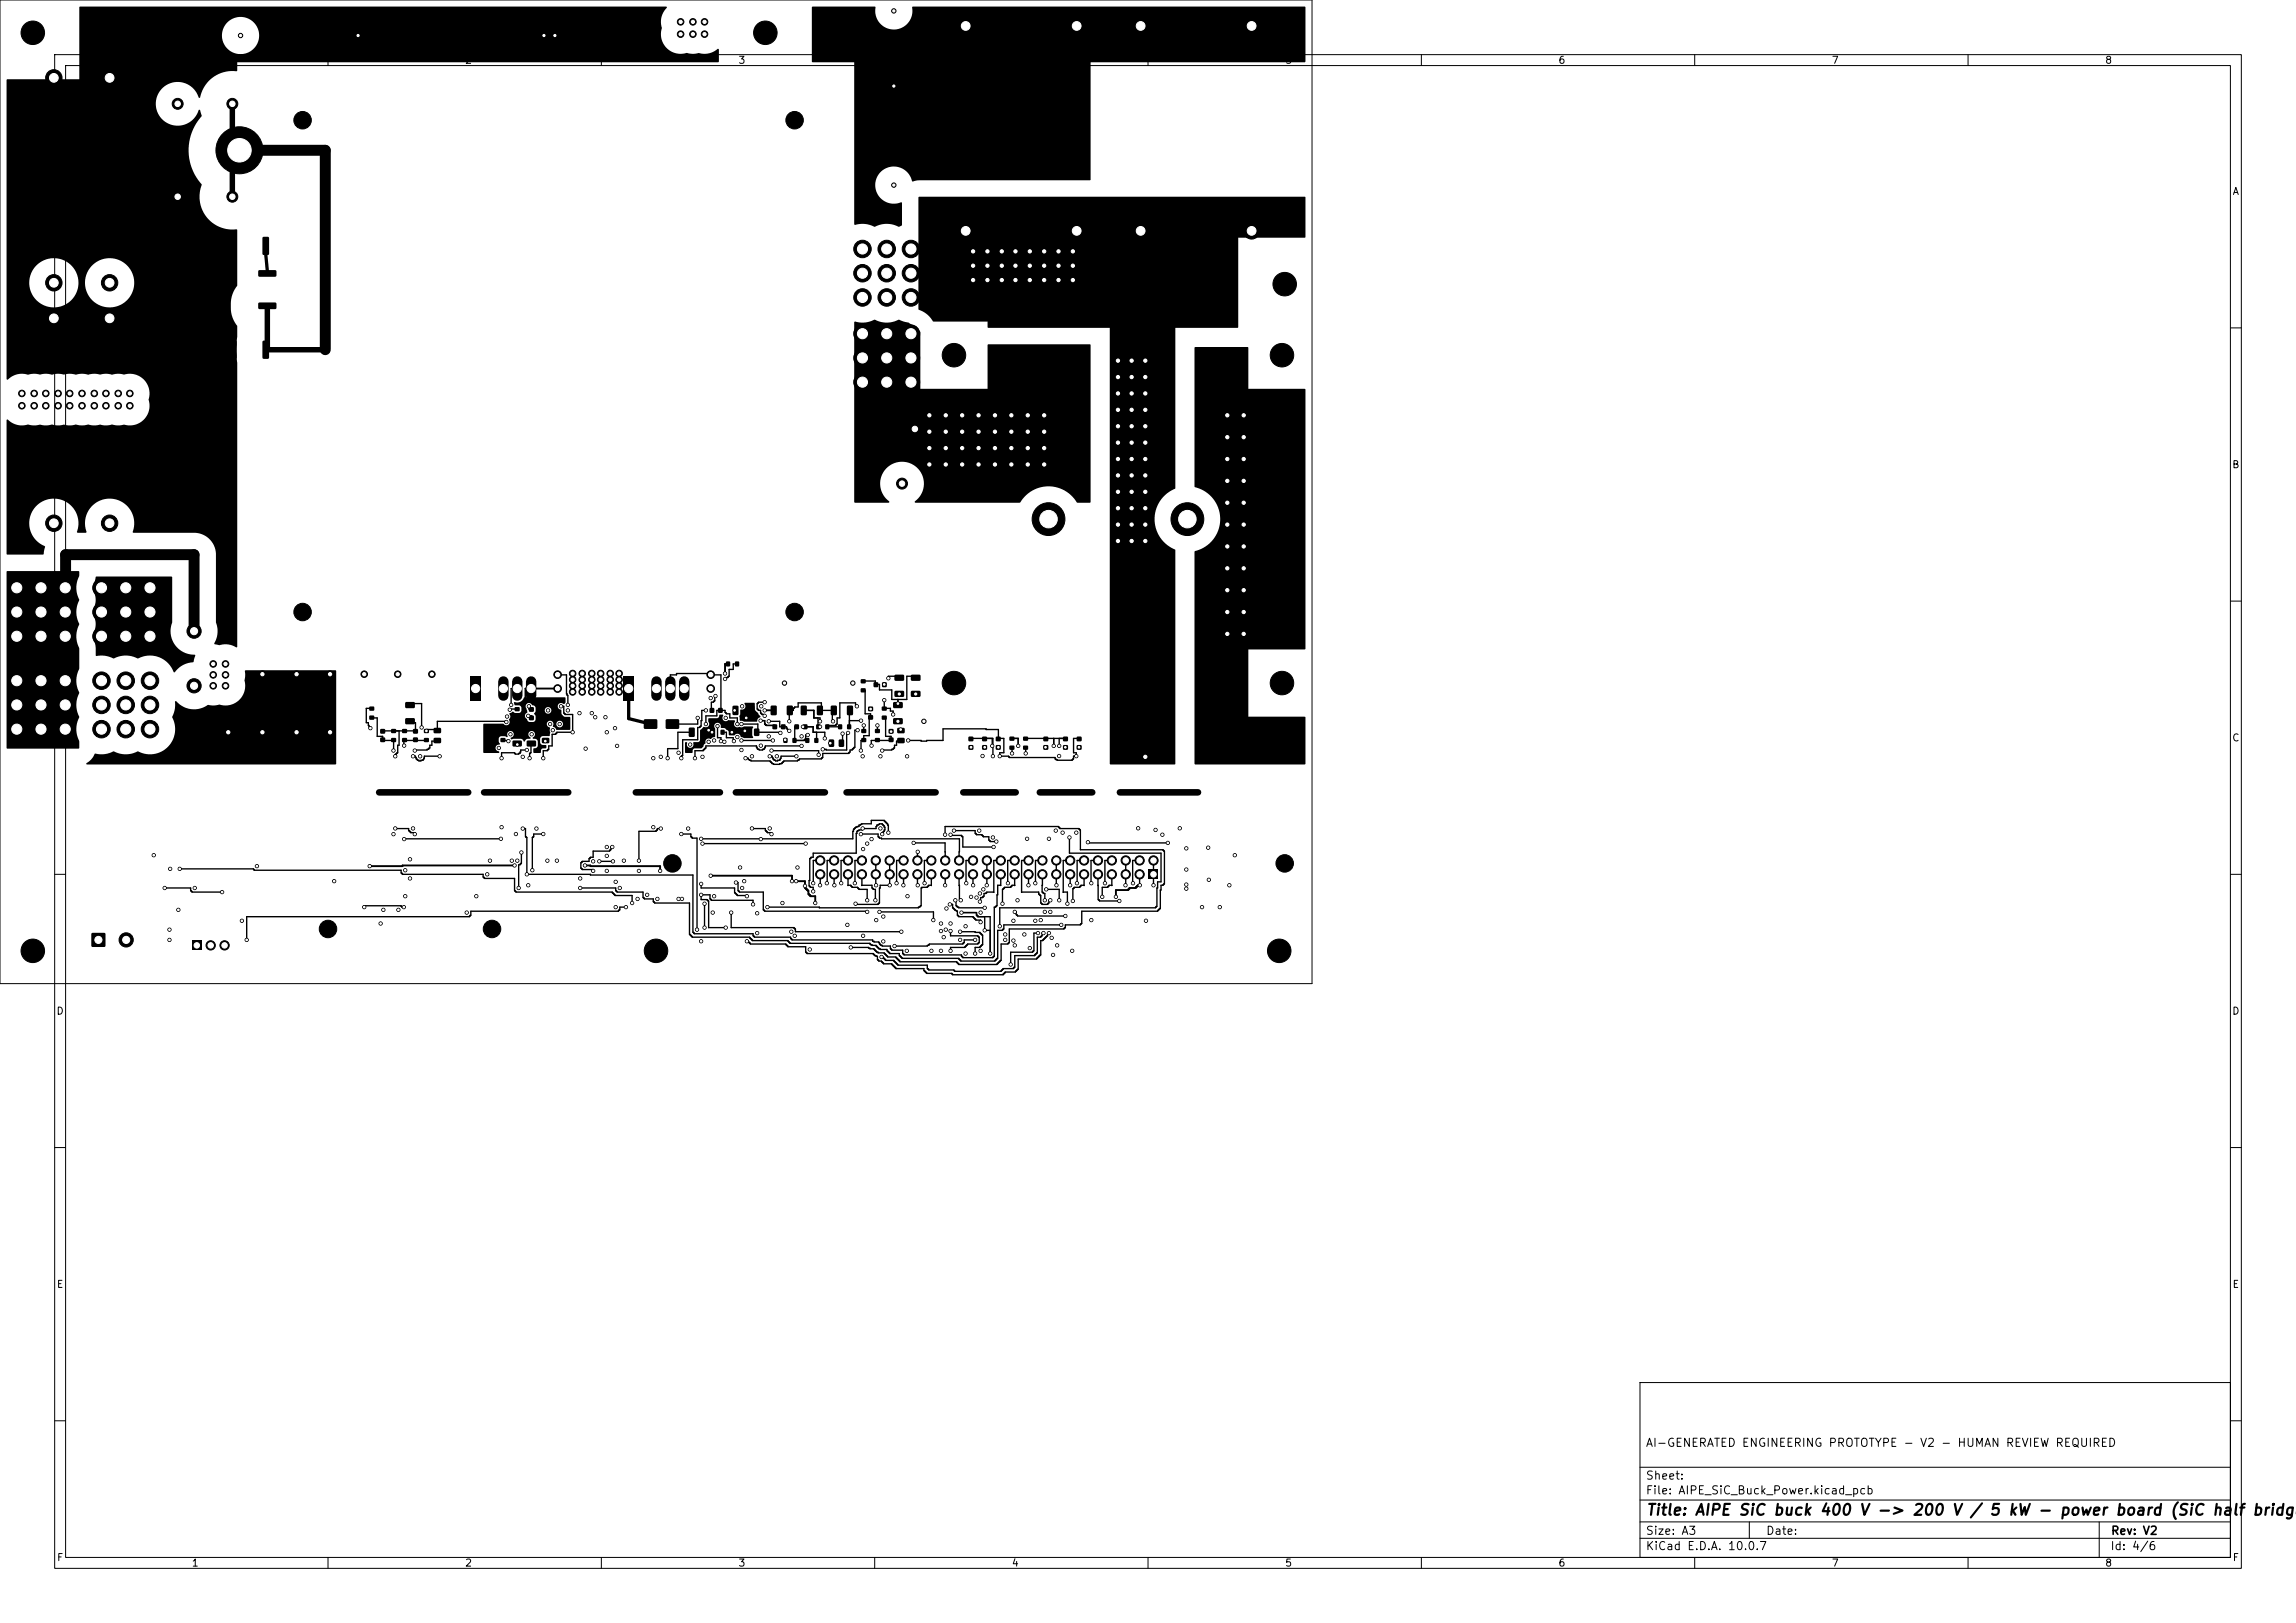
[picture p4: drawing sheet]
<svg xmlns="http://www.w3.org/2000/svg" width="420mm" height="297mm" viewBox="0 0 420 297" stroke-linecap="round" stroke-linejoin="round" font-family="sans-serif">
<defs><g id="words">
<text font-size="2" x="301" y="277.8">Title: AIPE SiC buck 400 V -&gt; 200 V / 5 kW - power board (SiC half bridge</text>
<g font-size="1.5">
<text x="300.9" y="265.1">AI-GENERATED ENGINEERING PROTOTYPE - V2 - HUMAN REVIEW REQUIRED</text>
<text x="300.9" y="273.8">File: AIPE_SiC_Buck_Power.kicad_pcb</text>
<text x="300.9" y="271.1">Sheet:</text>
<text x="300.9" y="281.2">Size: A3</text>
<text x="322.9" y="281.2">Date:</text>
<text x="386" y="281.2">Rev: V2</text>
<text x="300.9" y="284">KiCad E.D.A. 10.0.7</text>
<text x="385.9" y="284">Id: 4/6</text>
</g>
<g font-size="1.3">
<text x="85" y="12">2</text>
<text x="135" y="12">3</text>
<text x="235" y="12">5</text>
<text x="285" y="12">6</text>
<text x="335" y="12">7</text>
<text x="385" y="12">8</text>
<text x="408.3" y="36">A</text>
<text x="408.2" y="86">B</text>
<text x="10.2" y="136">C</text>
<text x="408.2" y="136">C</text>
<text x="10.2" y="186">D</text>
<text x="408.2" y="186">D</text>
<text x="10.3" y="236">E</text>
<text x="408.3" y="236">E</text>
<text x="10.3" y="286">F</text>
<text x="35" y="287">1</text>
<text x="85" y="287">2</text>
<text x="135" y="287">3</text>
<text x="185" y="287">4</text>
<text x="235" y="287">5</text>
<text x="285" y="287">6</text>
<text x="335" y="287">7</text>
<text x="385" y="287">8</text>
<text x="408.3" y="286">F</text>
</g>
</g></defs>
<g fill="none" stroke="#000" stroke-width=".18">
<path d="M0 0h240v180h-240zM10 10h400v277h-400zM12 12h396v273h-396zM60 10v2M110 10v2M160 10v2M210 10v2M260 10v2M310 10v2M360 10v2M10 60h2M408 60h2"/>
<path d="M10 110h2M408 110h2M10 160h2M408 160h2M10 210h2M408 210h2M300 253h108v32h-108zM10 260h2M300 278.5h108M300 274.5h108M300 268.5h108M320 278.5v3"/>
<path d="M384 278.5v6.5M408 260h2M60 285v2M110 285v2M160 285v2M210 285v2M260 285v2M300 281.5h108M310 285v2M360 285v2"/>
</g>
<g fill="#000" stroke="#000" stroke-width=".18">
<circle cx="6" cy="6" r="2.15"/>
<circle cx="9.8" cy="14.3" r="1.5"/>
<circle cx="20" cy="14.3" r="1.5"/>
<circle cx="32.5" cy="19" r="1"/>
<circle cx="42.5" cy="19" r="1"/>
<circle cx="44" cy="6.5" r=".4"/>
<circle cx="65.5" cy="6.5" r=".4"/>
<circle cx="99.5" cy="6.5" r=".4"/>
<circle cx="101.5" cy="6.5" r=".4"/>
<circle cx="124.5" cy="4" r=".6"/>
<circle cx="124.5" cy="6.2" r=".6"/>
<circle cx="126.7" cy="4" r=".6"/>
<circle cx="126.8" cy="6.2" r=".6"/>
<circle cx="128.9" cy="4" r=".6"/>
<circle cx="128.9" cy="6.2" r=".6"/>
<circle cx="140" cy="6" r="2.15"/>
<circle cx="163.5" cy="2" r=".4"/>
<circle cx="163.5" cy="15.7" r=".4"/>
<circle cx="176.6" cy="4.8" r="1.5"/>
<circle cx="196.9" cy="4.8" r="1.5"/>
<circle cx="208.6" cy="4.8" r="1.5"/>
<circle cx="228.9" cy="4.8" r="1.5"/>
<circle cx="32.5" cy="36" r="1"/>
<circle cx="42.5" cy="36" r="1"/>
<circle cx="43.8" cy="27.5" r="4.3"/>
<circle cx="55.3" cy="22" r="1.6"/>
<circle cx="145.4" cy="22" r="1.6"/>
<circle cx="163.5" cy="33.9" r=".4"/>
<circle cx="9.8" cy="51.7" r="1.5"/>
<circle cx="9.8" cy="58.2" r="1.5"/>
<circle cx="20" cy="51.7" r="1.5"/>
<circle cx="20" cy="58.2" r="1.5"/>
<circle cx="157.8" cy="54.4" r="1.6"/>
<circle cx="157.8" cy="45.6" r="1.6"/>
<circle cx="157.8" cy="50" r="1.6"/>
<circle cx="162.2" cy="54.4" r="1.6"/>
<circle cx="162.2" cy="45.6" r="1.6"/>
<circle cx="162.2" cy="50" r="1.6"/>
<circle cx="166.6" cy="45.6" r="1.6"/>
<circle cx="166.6" cy="54.4" r="1.6"/>
<circle cx="166.6" cy="50" r="1.6"/>
<circle cx="176.7" cy="42.2" r="1.5"/>
<circle cx="178" cy="48.6" r=".6"/>
<circle cx="178" cy="46" r=".6"/>
<circle cx="178" cy="51.2" r=".6"/>
<circle cx="180.6" cy="48.6" r=".6"/>
<circle cx="180.6" cy="46" r=".6"/>
<circle cx="180.6" cy="51.2" r=".6"/>
<circle cx="183.2" cy="48.6" r=".6"/>
<circle cx="183.2" cy="46" r=".6"/>
<circle cx="183.2" cy="51.2" r=".6"/>
<circle cx="185.7" cy="48.6" r=".6"/>
<circle cx="185.7" cy="46" r=".6"/>
<circle cx="185.7" cy="51.2" r=".6"/>
<circle cx="188.4" cy="48.6" r=".6"/>
<circle cx="188.4" cy="46" r=".6"/>
<circle cx="188.4" cy="51.2" r=".6"/>
<circle cx="191" cy="48.6" r=".6"/>
<circle cx="191" cy="46" r=".6"/>
<circle cx="191" cy="51.2" r=".6"/>
<circle cx="193.6" cy="48.6" r=".6"/>
<circle cx="193.6" cy="46" r=".6"/>
<circle cx="193.6" cy="51.2" r=".6"/>
<circle cx="196.2" cy="48.6" r=".6"/>
<circle cx="196.3" cy="46" r=".6"/>
<circle cx="196.3" cy="51.2" r=".6"/>
<circle cx="197" cy="42.2" r="1.5"/>
<circle cx="208.7" cy="42.2" r="1.5"/>
<circle cx="229" cy="42.2" r="1.5"/>
<circle cx="235" cy="52" r="2.15"/>
<circle cx="4" cy="74.2" r=".6"/>
<circle cx="4" cy="72" r=".6"/>
<circle cx="6.2" cy="74.2" r=".6"/>
<circle cx="6.2" cy="72" r=".6"/>
<circle cx="8.4" cy="74.2" r=".6"/>
<circle cx="8.4" cy="72" r=".6"/>
<circle cx="10.6" cy="74.2" r=".6"/>
<circle cx="10.6" cy="72" r=".6"/>
<circle cx="12.7" cy="74.2" r=".6"/>
<circle cx="12.7" cy="72" r=".6"/>
<circle cx="15" cy="74.2" r=".6"/>
<circle cx="15" cy="72" r=".6"/>
<circle cx="17.2" cy="74.2" r=".6"/>
<circle cx="17.2" cy="72" r=".6"/>
<circle cx="19.4" cy="74.2" r=".6"/>
<circle cx="19.4" cy="72" r=".6"/>
<circle cx="21.6" cy="74.2" r=".6"/>
<circle cx="21.6" cy="72" r=".6"/>
<circle cx="23.7" cy="74.2" r=".6"/>
<circle cx="23.7" cy="72" r=".6"/>
<circle cx="157.8" cy="65.5" r="1.6"/>
<circle cx="157.8" cy="61.1" r="1.6"/>
<circle cx="157.8" cy="69.9" r="1.6"/>
<circle cx="162.2" cy="65.5" r="1.6"/>
<circle cx="162.2" cy="61.1" r="1.6"/>
<circle cx="162.2" cy="69.9" r="1.6"/>
<circle cx="166.6" cy="65.5" r="1.6"/>
<circle cx="166.6" cy="69.9" r="1.6"/>
<circle cx="166.6" cy="61.1" r="1.6"/>
<circle cx="167.3" cy="78.5" r="1"/>
<circle cx="170" cy="76" r=".6"/>
<circle cx="170" cy="79" r=".6"/>
<circle cx="173" cy="76" r=".6"/>
<circle cx="173" cy="79" r=".6"/>
<circle cx="174.5" cy="65" r="2.15"/>
<circle cx="176" cy="79" r=".6"/>
<circle cx="176" cy="76" r=".6"/>
<circle cx="179" cy="79" r=".6"/>
<circle cx="179" cy="76" r=".6"/>
<circle cx="182" cy="79" r=".6"/>
<circle cx="182" cy="76" r=".6"/>
<circle cx="185" cy="76" r=".6"/>
<circle cx="185" cy="79" r=".6"/>
<circle cx="188" cy="76" r=".6"/>
<circle cx="188" cy="79" r=".6"/>
<circle cx="191" cy="79" r=".6"/>
<circle cx="191" cy="76" r=".6"/>
<circle cx="204.5" cy="72" r=".6"/>
<circle cx="204.5" cy="75" r=".6"/>
<circle cx="204.5" cy="69" r=".6"/>
<circle cx="204.5" cy="66" r=".6"/>
<circle cx="204.5" cy="78" r=".6"/>
<circle cx="207" cy="72" r=".6"/>
<circle cx="207" cy="75" r=".6"/>
<circle cx="207" cy="66" r=".6"/>
<circle cx="207" cy="69" r=".6"/>
<circle cx="207" cy="78" r=".6"/>
<circle cx="209.5" cy="72" r=".6"/>
<circle cx="209.5" cy="75" r=".6"/>
<circle cx="209.5" cy="66" r=".6"/>
<circle cx="209.5" cy="69" r=".6"/>
<circle cx="209.5" cy="78" r=".6"/>
<circle cx="224.5" cy="80" r=".6"/>
<circle cx="224.5" cy="76" r=".6"/>
<circle cx="227.5" cy="80" r=".6"/>
<circle cx="227.5" cy="76" r=".6"/>
<circle cx="234.5" cy="65" r="2.15"/>
<circle cx="9.8" cy="95.7" r="1.5"/>
<circle cx="20" cy="95.7" r="1.5"/>
<circle cx="165" cy="88.5" r="1"/>
<circle cx="170" cy="82" r=".6"/>
<circle cx="170" cy="85" r=".6"/>
<circle cx="173" cy="82" r=".6"/>
<circle cx="173" cy="85" r=".6"/>
<circle cx="176" cy="82" r=".6"/>
<circle cx="176" cy="85" r=".6"/>
<circle cx="179" cy="82" r=".6"/>
<circle cx="179" cy="85" r=".6"/>
<circle cx="182" cy="82" r=".6"/>
<circle cx="182" cy="85" r=".6"/>
<circle cx="185" cy="82" r=".6"/>
<circle cx="185" cy="85" r=".6"/>
<circle cx="188" cy="82" r=".6"/>
<circle cx="188" cy="85" r=".6"/>
<circle cx="191" cy="82" r=".6"/>
<circle cx="191" cy="85" r=".6"/>
<circle cx="191.8" cy="95" r="3"/>
<circle cx="204.5" cy="90" r=".6"/>
<circle cx="204.5" cy="99" r=".6"/>
<circle cx="204.5" cy="96" r=".6"/>
<circle cx="204.5" cy="93" r=".6"/>
<circle cx="204.5" cy="87" r=".6"/>
<circle cx="204.5" cy="81" r=".6"/>
<circle cx="204.5" cy="84" r=".6"/>
<circle cx="207" cy="90" r=".6"/>
<circle cx="207" cy="99" r=".6"/>
<circle cx="207" cy="96" r=".6"/>
<circle cx="207" cy="93" r=".6"/>
<circle cx="207" cy="87" r=".6"/>
<circle cx="207" cy="81" r=".6"/>
<circle cx="207" cy="84" r=".6"/>
<circle cx="209.5" cy="90" r=".6"/>
<circle cx="209.5" cy="99" r=".6"/>
<circle cx="209.5" cy="96" r=".6"/>
<circle cx="209.5" cy="93" r=".6"/>
<circle cx="209.5" cy="87" r=".6"/>
<circle cx="209.5" cy="81" r=".6"/>
<circle cx="209.5" cy="84" r=".6"/>
<circle cx="217.2" cy="95" r="3"/>
<circle cx="224.5" cy="100" r=".6"/>
<circle cx="224.5" cy="96" r=".6"/>
<circle cx="224.5" cy="92" r=".6"/>
<circle cx="224.5" cy="84" r=".6"/>
<circle cx="224.5" cy="88" r=".6"/>
<circle cx="227.5" cy="100" r=".6"/>
<circle cx="227.5" cy="96" r=".6"/>
<circle cx="227.5" cy="92" r=".6"/>
<circle cx="227.5" cy="84" r=".6"/>
<circle cx="227.5" cy="88" r=".6"/>
<circle cx="3.1" cy="107.6" r="1.6"/>
<circle cx="3.1" cy="112" r="1.6"/>
<circle cx="3.1" cy="116.4" r="1.6"/>
<circle cx="7.5" cy="107.6" r="1.6"/>
<circle cx="7.5" cy="112" r="1.6"/>
<circle cx="7.5" cy="116.4" r="1.6"/>
<circle cx="11.9" cy="107.6" r="1.6"/>
<circle cx="11.9" cy="112" r="1.6"/>
<circle cx="11.9" cy="116.4" r="1.6"/>
<circle cx="18.6" cy="107.6" r="1.6"/>
<circle cx="18.6" cy="112" r="1.6"/>
<circle cx="18.6" cy="116.4" r="1.6"/>
<circle cx="23" cy="107.6" r="1.6"/>
<circle cx="23" cy="112" r="1.6"/>
<circle cx="23" cy="116.4" r="1.6"/>
<circle cx="27.4" cy="112" r="1.6"/>
<circle cx="27.4" cy="107.6" r="1.6"/>
<circle cx="27.4" cy="116.4" r="1.6"/>
<circle cx="35.5" cy="115.5" r="1.3"/>
<circle cx="55.3" cy="112" r="1.6"/>
<circle cx="145.3" cy="112" r="1.6"/>
<circle cx="224.5" cy="104" r=".6"/>
<circle cx="224.5" cy="116" r=".6"/>
<circle cx="224.5" cy="108" r=".6"/>
<circle cx="224.5" cy="112" r=".6"/>
<circle cx="227.5" cy="104" r=".6"/>
<circle cx="227.5" cy="116" r=".6"/>
<circle cx="227.5" cy="108" r=".6"/>
<circle cx="227.5" cy="112" r=".6"/>
<circle cx="3.1" cy="129" r="1.6"/>
<circle cx="3.1" cy="133.4" r="1.6"/>
<circle cx="3.1" cy="124.6" r="1.6"/>
<circle cx="7.5" cy="129" r="1.6"/>
<circle cx="7.5" cy="124.6" r="1.6"/>
<circle cx="7.5" cy="133.4" r="1.6"/>
<circle cx="11.9" cy="129" r="1.6"/>
<circle cx="11.9" cy="133.4" r="1.6"/>
<circle cx="11.9" cy="124.6" r="1.6"/>
<circle cx="18.6" cy="129" r="1.6"/>
<circle cx="18.6" cy="124.6" r="1.6"/>
<circle cx="18.6" cy="133.4" r="1.6"/>
<circle cx="23" cy="129" r="1.6"/>
<circle cx="23" cy="124.6" r="1.6"/>
<circle cx="23" cy="133.4" r="1.6"/>
<circle cx="27.4" cy="129" r="1.6"/>
<circle cx="27.4" cy="124.6" r="1.6"/>
<circle cx="27.4" cy="133.4" r="1.6"/>
<circle cx="35.5" cy="125.5" r="1.3"/>
<circle cx="39" cy="125.5" r=".6"/>
<circle cx="39" cy="123.5" r=".6"/>
<circle cx="39" cy="121.5" r=".6"/>
<circle cx="41.2" cy="125.5" r=".6"/>
<circle cx="41.2" cy="123.5" r=".6"/>
<circle cx="41.2" cy="121.5" r=".6"/>
<circle cx="41.7" cy="134" r=".6"/>
<circle cx="48" cy="134" r=".6"/>
<circle cx="48" cy="123.4" r=".6"/>
<circle cx="54.2" cy="134" r=".6"/>
<circle cx="54.2" cy="123.4" r=".6"/>
<circle cx="60.4" cy="134" r=".6"/>
<circle cx="60.4" cy="123.4" r=".6"/>
<circle cx="66.6" cy="123.4" r=".6"/>
<circle cx="67.7" cy="133.2" r=".3"/>
<circle cx="72" cy="137.3" r=".3"/>
<circle cx="72.3" cy="138.4" r=".3"/>
<circle cx="72.7" cy="123.4" r=".6"/>
<circle cx="73.9" cy="136.5" r=".3"/>
<circle cx="75.6" cy="138.4" r=".3"/>
<circle cx="75.9" cy="137.3" r=".3"/>
<circle cx="76.9" cy="138.4" r=".3"/>
<circle cx="77.1" cy="133.1" r=".3"/>
<circle cx="78" cy="133.8" r=".3"/>
<circle cx="79" cy="123.4" r=".6"/>
<circle cx="80.4" cy="138.4" r=".3"/>
<circle cx="91.3" cy="136.9" r=".3"/>
<circle cx="91.7" cy="138.8" r=".3"/>
<circle cx="92.6" cy="132.1" r=".3"/>
<circle cx="92.7" cy="131.1" r=".3"/>
<circle cx="93" cy="135.6" r=".3"/>
<circle cx="93.3" cy="129.9" r=".3"/>
<circle cx="93.4" cy="134.4" r=".3"/>
<circle cx="93.5" cy="129" r=".3"/>
<circle cx="94.6" cy="136.2" r=".3"/>
<circle cx="95.6" cy="138.5" r=".3"/>
<circle cx="96.4" cy="137.2" r=".3"/>
<circle cx="96.6" cy="131" r=".3"/>
<circle cx="96.7" cy="129.2" r=".3"/>
<circle cx="96.9" cy="138.8" r=".3"/>
<circle cx="97.3" cy="134.4" r=".3"/>
<circle cx="99.4" cy="138.8" r=".3"/>
<circle cx="99.7" cy="135.6" r=".3"/>
<circle cx="100.3" cy="130" r=".3"/>
<circle cx="100.6" cy="132.5" r=".3"/>
<circle cx="101.1" cy="133.6" r=".3"/>
<circle cx="102" cy="126" r=".7"/>
<circle cx="102" cy="123.5" r=".7"/>
<circle cx="102.4" cy="132.5" r=".3"/>
<circle cx="102.6" cy="129.2" r=".3"/>
<circle cx="103.9" cy="129" r=".3"/>
<circle cx="103.9" cy="130" r=".3"/>
<circle cx="104.7" cy="123.2" r=".6"/>
<circle cx="104.7" cy="134" r=".3"/>
<circle cx="104.7" cy="125.5" r=".6"/>
<circle cx="104.7" cy="124.4" r=".6"/>
<circle cx="104.7" cy="126.6" r=".6"/>
<circle cx="106" cy="130.5" r=".3"/>
<circle cx="106.5" cy="123.2" r=".6"/>
<circle cx="106.5" cy="125.5" r=".6"/>
<circle cx="106.5" cy="124.4" r=".6"/>
<circle cx="106.5" cy="126.6" r=".6"/>
<circle cx="107.1" cy="137" r=".3"/>
<circle cx="108.2" cy="123.2" r=".6"/>
<circle cx="108.3" cy="125.5" r=".6"/>
<circle cx="108.3" cy="124.4" r=".6"/>
<circle cx="108.3" cy="126.6" r=".6"/>
<circle cx="108.3" cy="130.5" r=".3"/>
<circle cx="108.9" cy="131.2" r=".3"/>
<circle cx="109.9" cy="123.2" r=".6"/>
<circle cx="109.9" cy="125.5" r=".6"/>
<circle cx="109.9" cy="124.4" r=".6"/>
<circle cx="109.9" cy="126.6" r=".6"/>
<circle cx="110.8" cy="131.2" r=".3"/>
<circle cx="111" cy="134" r=".3"/>
<circle cx="111.6" cy="123.2" r=".6"/>
<circle cx="111.6" cy="125.5" r=".6"/>
<circle cx="111.6" cy="124.4" r=".6"/>
<circle cx="111.6" cy="126.6" r=".6"/>
<circle cx="112.5" cy="133.2" r=".3"/>
<circle cx="112.9" cy="136.5" r=".3"/>
<circle cx="113.2" cy="123.2" r=".6"/>
<circle cx="113.2" cy="125.5" r=".6"/>
<circle cx="113.2" cy="124.4" r=".6"/>
<circle cx="113.2" cy="126.6" r=".6"/>
<circle cx="119.5" cy="138.8" r=".3"/>
<circle cx="120.9" cy="138.5" r=".3"/>
<circle cx="122.1" cy="138.8" r=".3"/>
<circle cx="124.1" cy="137.8" r=".3"/>
<circle cx="124.6" cy="138.8" r=".3"/>
<circle cx="126.2" cy="136.2" r=".3"/>
<circle cx="127.1" cy="138.8" r=".3"/>
<circle cx="127.6" cy="131.4" r=".3"/>
<circle cx="128.5" cy="138.5" r=".3"/>
<circle cx="129.1" cy="130" r=".3"/>
<circle cx="129.1" cy="132.5" r=".3"/>
<circle cx="129.6" cy="133.6" r=".3"/>
<circle cx="129.6" cy="135.8" r=".3"/>
<circle cx="130" cy="126" r=".7"/>
<circle cx="130" cy="123.5" r=".7"/>
<circle cx="130" cy="127.8" r=".3"/>
<circle cx="130.2" cy="134" r=".3"/>
<circle cx="130.6" cy="135.5" r=".3"/>
<circle cx="130.9" cy="127.4" r=".3"/>
<circle cx="131.2" cy="132.9" r=".3"/>
<circle cx="131.9" cy="135.6" r=".3"/>
<circle cx="132.5" cy="135.8" r=".3"/>
<circle cx="132.6" cy="124.2" r=".3"/>
<circle cx="132.6" cy="123.2" r=".3"/>
<circle cx="132.8" cy="131.4" r=".3"/>
<circle cx="133.9" cy="134" r=".3"/>
<circle cx="134.2" cy="135.6" r=".3"/>
<circle cx="134.4" cy="130" r=".3"/>
<circle cx="134.9" cy="134.9" r=".3"/>
<circle cx="134.9" cy="132.5" r=".3"/>
<circle cx="135.6" cy="137.2" r=".3"/>
<circle cx="135.6" cy="135.5" r=".3"/>
<circle cx="135.6" cy="132.5" r=".3"/>
<circle cx="135.8" cy="129.2" r=".3"/>
<circle cx="136.2" cy="133.8" r=".3"/>
<circle cx="136.4" cy="138.8" r=".3"/>
<circle cx="136.5" cy="131.4" r=".3"/>
<circle cx="137.5" cy="138.4" r=".3"/>
<circle cx="139.1" cy="131.9" r=".3"/>
<circle cx="139.2" cy="136.5" r=".3"/>
<circle cx="139.2" cy="129.2" r=".3"/>
<circle cx="139.9" cy="131" r=".3"/>
<circle cx="139.9" cy="130" r=".3"/>
<circle cx="139.9" cy="128.5" r=".3"/>
<circle cx="140.6" cy="134.8" r=".3"/>
<circle cx="140.6" cy="132" r=".3"/>
<circle cx="140.8" cy="138.4" r=".3"/>
<circle cx="141.1" cy="137.3" r=".3"/>
<circle cx="141.4" cy="135.5" r=".3"/>
<circle cx="142.1" cy="138.4" r=".3"/>
<circle cx="142.8" cy="134.1" r=".3"/>
<circle cx="143.5" cy="125" r=".4"/>
<circle cx="143.6" cy="135.4" r=".3"/>
<circle cx="144.4" cy="133.8" r=".3"/>
<circle cx="144.4" cy="132" r=".3"/>
<circle cx="145.7" cy="138.4" r=".3"/>
<circle cx="146.6" cy="134.8" r=".3"/>
<circle cx="146.6" cy="136.5" r=".3"/>
<circle cx="146.9" cy="133" r=".3"/>
<circle cx="147.8" cy="134.5" r=".3"/>
<circle cx="149.8" cy="138.1" r=".3"/>
<circle cx="150" cy="133" r=".3"/>
<circle cx="150" cy="132" r=".3"/>
<circle cx="150.5" cy="137.1" r=".3"/>
<circle cx="150.9" cy="135.1" r=".3"/>
<circle cx="151.9" cy="136" r=".3"/>
<circle cx="152.4" cy="132" r=".3"/>
<circle cx="154.1" cy="134.2" r=".3"/>
<circle cx="155.1" cy="134.1" r=".3"/>
<circle cx="156" cy="125" r=".4"/>
<circle cx="156.7" cy="129.2" r=".3"/>
<circle cx="156.9" cy="133.6" r=".3"/>
<circle cx="157.5" cy="137.3" r=".3"/>
<circle cx="157.5" cy="131.9" r=".3"/>
<circle cx="157.8" cy="138.4" r=".3"/>
<circle cx="158" cy="132.8" r=".3"/>
<circle cx="159.2" cy="129.8" r=".3"/>
<circle cx="159.4" cy="136.5" r=".3"/>
<circle cx="160.5" cy="132.8" r=".3"/>
<circle cx="161" cy="138.4" r=".3"/>
<circle cx="161.4" cy="137.3" r=".3"/>
<circle cx="161.7" cy="125.2" r=".3"/>
<circle cx="161.8" cy="128.1" r=".3"/>
<circle cx="162.5" cy="124.1" r=".3"/>
<circle cx="163" cy="133.9" r=".3"/>
<circle cx="163.4" cy="130.8" r=".3"/>
<circle cx="164.2" cy="128.8" r=".3"/>
<circle cx="164.3" cy="132" r=".4"/>
<circle cx="164.5" cy="127" r=".4"/>
<circle cx="164.8" cy="133.5" r=".3"/>
<circle cx="165.9" cy="138.4" r=".3"/>
<circle cx="166.1" cy="135.5" r=".3"/>
<circle cx="167.5" cy="127" r=".4"/>
<circle cx="169" cy="132" r=".4"/>
<circle cx="174.5" cy="125" r="2.15"/>
<circle cx="177.6" cy="136.8" r=".3"/>
<circle cx="179.7" cy="138.3" r=".3"/>
<circle cx="180.1" cy="136.8" r=".3"/>
<circle cx="181.5" cy="136.5" r=".3"/>
<circle cx="181.6" cy="138.4" r=".3"/>
<circle cx="182.6" cy="136.8" r=".3"/>
<circle cx="182.9" cy="138.4" r=".3"/>
<circle cx="185.1" cy="137.9" r=".3"/>
<circle cx="186.3" cy="136.5" r=".3"/>
<circle cx="187.6" cy="137.9" r=".3"/>
<circle cx="191.3" cy="136.8" r=".3"/>
<circle cx="192.7" cy="136.5" r=".3"/>
<circle cx="193.7" cy="138.3" r=".3"/>
<circle cx="193.7" cy="136.5" r=".3"/>
<circle cx="194.9" cy="136.8" r=".3"/>
<circle cx="196.9" cy="138.4" r=".3"/>
<circle cx="197.4" cy="136.8" r=".3"/>
<circle cx="209.5" cy="138.5" r=".6"/>
<circle cx="234.5" cy="125" r="2.15"/>
<circle cx="28.1" cy="156.5" r=".3"/>
<circle cx="31.1" cy="159" r=".3"/>
<circle cx="32.9" cy="159" r=".3"/>
<circle cx="47" cy="158.5" r=".3"/>
<circle cx="67.6" cy="158.5" r=".3"/>
<circle cx="72" cy="152.6" r=".3"/>
<circle cx="72.3" cy="151.6" r=".3"/>
<circle cx="73.9" cy="153.5" r=".3"/>
<circle cx="74.1" cy="159.3" r=".3"/>
<circle cx="75" cy="157.3" r=".3"/>
<circle cx="75.6" cy="151.6" r=".3"/>
<circle cx="75.9" cy="152.6" r=".3"/>
<circle cx="89.1" cy="160" r=".3"/>
<circle cx="89.6" cy="157.5" r=".3"/>
<circle cx="91.6" cy="153.5" r=".3"/>
<circle cx="91.7" cy="151.4" r=".3"/>
<circle cx="93.6" cy="157.5" r=".3"/>
<circle cx="94.1" cy="158.4" r=".3"/>
<circle cx="94.4" cy="152.6" r=".3"/>
<circle cx="94.6" cy="157.5" r=".3"/>
<circle cx="95.4" cy="156" r=".3"/>
<circle cx="95.6" cy="151.6" r=".3"/>
<circle cx="96.4" cy="160" r=".3"/>
<circle cx="97.4" cy="159.3" r=".3"/>
<circle cx="98.1" cy="151.6" r=".3"/>
<circle cx="99.4" cy="152.6" r=".3"/>
<circle cx="100.1" cy="157.5" r=".3"/>
<circle cx="101.9" cy="157.5" r=".3"/>
<circle cx="107" cy="158.4" r=".3"/>
<circle cx="108.5" cy="159.4" r=".3"/>
<circle cx="108.5" cy="157.6" r=".3"/>
<circle cx="109.6" cy="157.6" r=".3"/>
<circle cx="111" cy="159.4" r=".3"/>
<circle cx="111" cy="155" r=".3"/>
<circle cx="111" cy="156.6" r=".3"/>
<circle cx="112" cy="155" r=".3"/>
<circle cx="112.1" cy="157.6" r=".3"/>
<circle cx="114.1" cy="157.5" r=".3"/>
<circle cx="116.9" cy="159.4" r=".3"/>
<circle cx="116.9" cy="157.5" r=".3"/>
<circle cx="119.5" cy="151.4" r=".3"/>
<circle cx="120.8" cy="159.4" r=".3"/>
<circle cx="120.9" cy="151.6" r=".3"/>
<circle cx="123" cy="158" r="1.6"/>
<circle cx="124.6" cy="152.6" r=".3"/>
<circle cx="125.9" cy="151.6" r=".3"/>
<circle cx="128.2" cy="153.5" r=".3"/>
<circle cx="128.5" cy="154.4" r=".3"/>
<circle cx="135.4" cy="158.8" r=".3"/>
<circle cx="137.5" cy="151.6" r=".3"/>
<circle cx="139.2" cy="153.5" r=".3"/>
<circle cx="140.8" cy="151.6" r=".3"/>
<circle cx="141.1" cy="152.6" r=".3"/>
<circle cx="145.9" cy="158.8" r=".3"/>
<circle cx="147.4" cy="154.4" r=".3"/>
<circle cx="150" cy="160" r=".85"/>
<circle cx="150" cy="157.5" r=".85"/>
<circle cx="152.6" cy="160" r=".85"/>
<circle cx="152.6" cy="157.5" r=".85"/>
<circle cx="155.1" cy="157.5" r=".85"/>
<circle cx="155.1" cy="160" r=".85"/>
<circle cx="157.5" cy="152.6" r=".3"/>
<circle cx="157.7" cy="160" r=".85"/>
<circle cx="157.7" cy="157.5" r=".85"/>
<circle cx="157.8" cy="151.6" r=".3"/>
<circle cx="157.9" cy="155.4" r=".3"/>
<circle cx="158.6" cy="154.4" r=".3"/>
<circle cx="159.4" cy="153.5" r=".3"/>
<circle cx="160.2" cy="160" r=".85"/>
<circle cx="160.2" cy="157.5" r=".85"/>
<circle cx="161" cy="151.6" r=".3"/>
<circle cx="161.4" cy="152.6" r=".3"/>
<circle cx="162.5" cy="152.4" r=".3"/>
<circle cx="162.7" cy="160" r=".85"/>
<circle cx="162.7" cy="157.5" r=".85"/>
<circle cx="165.3" cy="157.5" r=".85"/>
<circle cx="165.3" cy="160" r=".85"/>
<circle cx="167.1" cy="154.3" r=".3"/>
<circle cx="167.8" cy="160" r=".85"/>
<circle cx="167.8" cy="157.5" r=".85"/>
<circle cx="167.9" cy="155.9" r=".3"/>
<circle cx="170.4" cy="160" r=".85"/>
<circle cx="170.4" cy="157.5" r=".85"/>
<circle cx="172.9" cy="152.8" r=".3"/>
<circle cx="172.9" cy="157.5" r=".85"/>
<circle cx="172.9" cy="160" r=".85"/>
<circle cx="173.9" cy="152.8" r=".3"/>
<circle cx="174.5" cy="152" r=".3"/>
<circle cx="175.4" cy="160" r=".85"/>
<circle cx="175.4" cy="157.5" r=".85"/>
<circle cx="178" cy="160" r=".85"/>
<circle cx="178" cy="157.5" r=".85"/>
<circle cx="179.1" cy="152" r=".3"/>
<circle cx="180.5" cy="157.5" r=".85"/>
<circle cx="180.5" cy="160" r=".85"/>
<circle cx="181.6" cy="153.3" r=".3"/>
<circle cx="181.7" cy="155" r=".3"/>
<circle cx="182.3" cy="154" r=".3"/>
<circle cx="183.1" cy="157.5" r=".85"/>
<circle cx="183.1" cy="160" r=".85"/>
<circle cx="185.6" cy="160" r=".85"/>
<circle cx="185.6" cy="157.5" r=".85"/>
<circle cx="187.9" cy="153.5" r=".3"/>
<circle cx="188.1" cy="160" r=".85"/>
<circle cx="188.1" cy="157.5" r=".85"/>
<circle cx="190.7" cy="157.5" r=".85"/>
<circle cx="190.7" cy="160" r=".85"/>
<circle cx="191.9" cy="153.5" r=".3"/>
<circle cx="193.1" cy="152" r=".3"/>
<circle cx="193.2" cy="157.5" r=".85"/>
<circle cx="193.2" cy="160" r=".85"/>
<circle cx="194.4" cy="152.4" r=".3"/>
<circle cx="195.6" cy="153.3" r=".3"/>
<circle cx="195.8" cy="157.5" r=".85"/>
<circle cx="195.8" cy="160" r=".85"/>
<circle cx="196.9" cy="152.4" r=".3"/>
<circle cx="198.3" cy="157.5" r=".85"/>
<circle cx="198.3" cy="160" r=".85"/>
<circle cx="199" cy="154.1" r=".3"/>
<circle cx="200.8" cy="157.5" r=".85"/>
<circle cx="200.8" cy="160" r=".85"/>
<circle cx="203.4" cy="157.5" r=".85"/>
<circle cx="203.4" cy="160" r=".85"/>
<circle cx="205.9" cy="160" r=".85"/>
<circle cx="205.9" cy="157.5" r=".85"/>
<circle cx="208.2" cy="151.6" r=".3"/>
<circle cx="208.5" cy="157.5" r=".85"/>
<circle cx="208.5" cy="160" r=".85"/>
<circle cx="211" cy="157.5" r=".85"/>
<circle cx="211.4" cy="151.9" r=".3"/>
<circle cx="212.6" cy="152.8" r=".3"/>
<circle cx="213.6" cy="154.3" r=".3"/>
<circle cx="215.8" cy="151.6" r=".3"/>
<circle cx="217" cy="159.1" r=".3"/>
<circle cx="217" cy="155.3" r=".3"/>
<circle cx="221" cy="155.1" r=".3"/>
<circle cx="225.9" cy="156.5" r=".3"/>
<circle cx="235" cy="158" r="1.6"/>
<circle cx="6" cy="174" r="2.15"/>
<circle cx="23.1" cy="172" r="1.3"/>
<circle cx="30.1" cy="162.5" r=".3"/>
<circle cx="31" cy="172" r=".3"/>
<circle cx="31" cy="170.1" r=".3"/>
<circle cx="32.6" cy="166.5" r=".3"/>
<circle cx="35.6" cy="162.5" r=".3"/>
<circle cx="38.5" cy="173" r=".85"/>
<circle cx="40.6" cy="163.2" r=".3"/>
<circle cx="41.1" cy="173" r=".85"/>
<circle cx="44.2" cy="168.5" r=".3"/>
<circle cx="45.1" cy="172" r=".3"/>
<circle cx="60" cy="170" r="1.6"/>
<circle cx="61.1" cy="161.3" r=".3"/>
<circle cx="66.6" cy="166" r=".3"/>
<circle cx="69.6" cy="169" r=".3"/>
<circle cx="70.1" cy="166.5" r=".3"/>
<circle cx="72.9" cy="166.5" r=".3"/>
<circle cx="73.9" cy="166" r=".3"/>
<circle cx="74.1" cy="164" r=".3"/>
<circle cx="75" cy="160.7" r=".3"/>
<circle cx="85.4" cy="167" r=".3"/>
<circle cx="87.1" cy="164" r=".3"/>
<circle cx="90" cy="170" r="1.6"/>
<circle cx="94.9" cy="162.5" r=".3"/>
<circle cx="96.6" cy="162" r=".3"/>
<circle cx="106.1" cy="162.5" r=".3"/>
<circle cx="106.1" cy="160.7" r=".3"/>
<circle cx="112.6" cy="166" r=".3"/>
<circle cx="112.6" cy="161.4" r=".3"/>
<circle cx="113.4" cy="162.5" r=".3"/>
<circle cx="114.5" cy="166" r=".3"/>
<circle cx="115.6" cy="165.2" r=".3"/>
<circle cx="116.6" cy="164.5" r=".3"/>
<circle cx="118.4" cy="163.7" r=".3"/>
<circle cx="120" cy="174" r="2.15"/>
<circle cx="120.2" cy="164.5" r=".3"/>
<circle cx="124.1" cy="164.5" r=".3"/>
<circle cx="124.8" cy="164.5" r=".3"/>
<circle cx="127.5" cy="170.1" r=".3"/>
<circle cx="128.2" cy="172.3" r=".3"/>
<circle cx="128.2" cy="161.7" r=".3"/>
<circle cx="128.2" cy="163.7" r=".3"/>
<circle cx="128.9" cy="165.4" r=".3"/>
<circle cx="128.9" cy="169.7" r=".3"/>
<circle cx="130" cy="160.2" r=".3"/>
<circle cx="130.4" cy="167" r=".3"/>
<circle cx="130.6" cy="164" r=".3"/>
<circle cx="132.8" cy="169.7" r=".3"/>
<circle cx="133.8" cy="167" r=".3"/>
<circle cx="134.6" cy="161.5" r=".3"/>
<circle cx="135.8" cy="162.5" r=".3"/>
<circle cx="136.1" cy="161.3" r=".3"/>
<circle cx="136.6" cy="164" r=".3"/>
<circle cx="136.6" cy="172.3" r=".3"/>
<circle cx="137.8" cy="165.5" r=".3"/>
<circle cx="138.5" cy="170.7" r=".3"/>
<circle cx="138.5" cy="167.1" r=".3"/>
<circle cx="140.4" cy="166" r=".3"/>
<circle cx="143.1" cy="165.2" r=".3"/>
<circle cx="144.8" cy="170.5" r=".3"/>
<circle cx="144.9" cy="161.3" r=".3"/>
<circle cx="145.4" cy="171.2" r=".3"/>
<circle cx="145.6" cy="161.3" r=".3"/>
<circle cx="147.2" cy="162.1" r=".3"/>
<circle cx="148.1" cy="173.7" r=".3"/>
<circle cx="148.8" cy="161.6" r=".3"/>
<circle cx="148.8" cy="163.1" r=".3"/>
<circle cx="149.1" cy="165.2" r=".3"/>
<circle cx="150" cy="162" r=".3"/>
<circle cx="151.2" cy="161.6" r=".3"/>
<circle cx="152.6" cy="162" r=".3"/>
<circle cx="153.9" cy="161.6" r=".3"/>
<circle cx="155" cy="169.2" r=".3"/>
<circle cx="155.6" cy="173.4" r=".3"/>
<circle cx="156.4" cy="161.6" r=".3"/>
<circle cx="156.5" cy="165.4" r=".3"/>
<circle cx="157.9" cy="171.2" r=".3"/>
<circle cx="158.6" cy="166.9" r=".3"/>
<circle cx="158.6" cy="164.7" r=".3"/>
<circle cx="160.1" cy="164.7" r=".3"/>
<circle cx="160.2" cy="162" r=".3"/>
<circle cx="160.3" cy="168.4" r=".3"/>
<circle cx="160.9" cy="166.9" r=".3"/>
<circle cx="161.2" cy="175.1" r=".3"/>
<circle cx="161.6" cy="167.7" r=".3"/>
<circle cx="161.6" cy="172.3" r=".3"/>
<circle cx="162.7" cy="162" r=".3"/>
<circle cx="163.6" cy="173.1" r=".3"/>
<circle cx="164" cy="161.6" r=".3"/>
<circle cx="164.9" cy="170.5" r=".3"/>
<circle cx="165.2" cy="162" r=".3"/>
<circle cx="165.9" cy="174" r=".3"/>
<circle cx="166" cy="164" r=".3"/>
<circle cx="167.9" cy="162" r=".3"/>
<circle cx="169.1" cy="161.6" r=".3"/>
<circle cx="170.4" cy="174" r=".3"/>
<circle cx="170.7" cy="168.4" r=".3"/>
<circle cx="172.1" cy="170.4" r=".3"/>
<circle cx="172.1" cy="174" r=".3"/>
<circle cx="172.1" cy="169" r=".3"/>
<circle cx="172.6" cy="171.5" r=".3"/>
<circle cx="172.9" cy="162" r=".3"/>
<circle cx="173" cy="170.1" r=".3"/>
<circle cx="173.1" cy="166.2" r=".3"/>
<circle cx="173.7" cy="165.5" r=".3"/>
<circle cx="173.9" cy="170.4" r=".3"/>
<circle cx="173.9" cy="169" r=".3"/>
<circle cx="173.9" cy="174" r=".3"/>
<circle cx="174.7" cy="164.7" r=".3"/>
<circle cx="175.6" cy="172" r=".3"/>
<circle cx="175.6" cy="170.5" r=".3"/>
<circle cx="175.7" cy="164.7" r=".3"/>
<circle cx="175.9" cy="167" r=".3"/>
<circle cx="176.6" cy="169.5" r=".3"/>
<circle cx="176.6" cy="174.5" r=".3"/>
<circle cx="176.7" cy="161.6" r=".3"/>
<circle cx="177.6" cy="164.1" r=".3"/>
<circle cx="178" cy="162" r=".3"/>
<circle cx="178.4" cy="172" r=".3"/>
<circle cx="178.4" cy="174.5" r=".3"/>
<circle cx="178.6" cy="164.2" r=".3"/>
<circle cx="179.3" cy="165" r=".3"/>
<circle cx="179.3" cy="163.5" r=".3"/>
<circle cx="179.4" cy="174" r=".3"/>
<circle cx="179.4" cy="167" r=".3"/>
<circle cx="179.4" cy="168.7" r=".3"/>
<circle cx="179.9" cy="162.7" r=".3"/>
<circle cx="180.1" cy="170.2" r=".3"/>
<circle cx="180.1" cy="166.1" r=".3"/>
<circle cx="180.5" cy="162" r=".3"/>
<circle cx="181.1" cy="174.5" r=".3"/>
<circle cx="182.9" cy="169.5" r=".3"/>
<circle cx="183.4" cy="165.4" r=".3"/>
<circle cx="183.9" cy="171" r=".3"/>
<circle cx="183.9" cy="172" r=".3"/>
<circle cx="184.4" cy="161.6" r=".3"/>
<circle cx="184.9" cy="176.5" r=".3"/>
<circle cx="185.4" cy="168.5" r=".3"/>
<circle cx="185.4" cy="172.1" r=".3"/>
<circle cx="185.6" cy="173" r=".3"/>
<circle cx="185.6" cy="166.9" r=".3"/>
<circle cx="186.1" cy="164.7" r=".3"/>
<circle cx="187.4" cy="171" r=".3"/>
<circle cx="188.1" cy="162" r=".3"/>
<circle cx="188.4" cy="173.5" r=".3"/>
<circle cx="189.4" cy="168.5" r=".3"/>
<circle cx="189.4" cy="161.6" r=".3"/>
<circle cx="189.9" cy="170.7" r=".3"/>
<circle cx="190.4" cy="168.4" r=".3"/>
<circle cx="190.9" cy="170.7" r=".3"/>
<circle cx="191.1" cy="166.9" r=".3"/>
<circle cx="191.1" cy="164.7" r=".3"/>
<circle cx="191.4" cy="162.7" r=".3"/>
<circle cx="191.9" cy="170.7" r=".3"/>
<circle cx="192.1" cy="166.9" r=".3"/>
<circle cx="192.1" cy="164.7" r=".3"/>
<circle cx="192.4" cy="171.6" r=".3"/>
<circle cx="192.6" cy="174.7" r=".3"/>
<circle cx="193.3" cy="162" r=".3"/>
<circle cx="193.4" cy="173" r=".3"/>
<circle cx="193.7" cy="164.7" r=".3"/>
<circle cx="194.1" cy="169.2" r=".3"/>
<circle cx="194.9" cy="167.6" r=".3"/>
<circle cx="195.3" cy="165.4" r=".3"/>
<circle cx="195.7" cy="162" r=".3"/>
<circle cx="196.1" cy="174" r=".3"/>
<circle cx="196.3" cy="164.9" r=".3"/>
<circle cx="197" cy="161.6" r=".3"/>
<circle cx="199.6" cy="168.4" r=".3"/>
<circle cx="199.6" cy="161.6" r=".3"/>
<circle cx="201.6" cy="164.1" r=".3"/>
<circle cx="202.1" cy="161.6" r=".3"/>
<circle cx="204.1" cy="164.1" r=".3"/>
<circle cx="204.7" cy="164.9" r=".3"/>
<circle cx="205.9" cy="162" r=".3"/>
<circle cx="207.3" cy="161.6" r=".3"/>
<circle cx="208.5" cy="162" r=".3"/>
<circle cx="209.6" cy="168.5" r=".3"/>
<circle cx="211" cy="162" r=".3"/>
<circle cx="217" cy="161.9" r=".3"/>
<circle cx="217" cy="162.6" r=".3"/>
<circle cx="219.9" cy="166" r=".3"/>
<circle cx="221.1" cy="161" r=".3"/>
<circle cx="223.1" cy="166" r=".3"/>
<circle cx="224.9" cy="162" r=".3"/>
<circle cx="234" cy="174" r="2.15"/>
</g>
<g fill="#000">
<path d="M1.2 14.5h13.3v-8.2h26.1a3.4 3.4 0 0 0 4.9 3.3 3.4 3.4 0 0 0 .5-5.8 3.4 3.4 0 0 0-5.4 2.2v.3h-26.1v-5l.2-.1h107.1l.2 .2a3.8 3.8 0 0 0-.9 3.8 3.6 3.6 0 0 0 4.6 4.5 4.3 4.3 0 0 0 2.2 0 3.8 3.8 0 0 0 3.5-.8l.1 .2v2.1l-.2 .2h-87.9v1.5l-.2 .1a6.1 6.1 0 0 0-6.7 4.9h-.1a4 4 0 0 0-6.2-2.2 4 4 0 0 0 0 6.6 4 4 0 0 0 6.2-2.2l.2 .1 .3 1a9.5 9.5 0 0 0 0 12.6 6.1 6.1 0 0 0 6.4 8.2l.1 10.2a6 6 0 0 0-1.2 3.3l.1 1.7a5.5 5.5 0 0 0 1.1 2.4l-.2 4.6 .2 2.2v51.9l-.1 .2-.2-.1a3.7 3.7 0 0 0-2.4-.5l-.6 .2-.9-.2a4.9 4.9 0 0 0 .3-4v-12.6a4 4 0 0 0-3.8-3.8h-11.3l-.1-.2a4.5 4.5 0 0 0-4.3-6.1 4.5 4.5 0 0 0-4.2 6.2l-1.6 .1-.1-.1a4.5 4.5 0 0 0-2.6-5.9 4.5 4.5 0 0 0-5.9 2.7 4.5 4.5 0 0 0 2.6 5.8l-.2 1.3-.1 .2-6.7-.1v-24.5a.17 .17 0 0 1 .1-.1 .17 .17 0 0 1 .2 .1 3.7 3.7 0 0 0 3.7 .8 4.3 4.3 0 0 0 2.2 0 4.2 4.2 0 0 0 2.2 0 4.3 4.3 0 0 0 2.1 0 4.2 4.2 0 0 0 2.2 0 4.2 4.2 0 0 0 2.3 0 4.3 4.3 0 0 0 2.2 0 4.2 4.2 0 0 0 2.2 0 4.3 4.3 0 0 0 2.1 0 3.6 3.6 0 0 0 4.5-4.6 3.6 3.6 0 0 0-4.6-4.6l-.8-.1-1.3 .2-.9-.2-1.3 .1-1.2-.1-1 .2-.9-.2-1.3 .2-1-.2-1.2 .1-1.3-.1-.9 .2-.9-.2-1.3 .1-1.2-.1-1 .2-.6-.2a3.8 3.8 0 0 0-3.1 1.1l-.2-.2v-17.7h4.1a4.5 4.5 0 0 0 4.5 4.7 4.5 4.5 0 0 0 4.6-4.7h1.1v.3a4.5 4.5 0 0 0 6.9 3.7 4.5 4.5 0 0 0 0-7.7 4.5 4.5 0 0 0-6.9 3.7h-1.1l-.1-.4a4.5 4.5 0 0 0-4.6-4 4.5 4.5 0 0 0-4.4 4.4h-4.1zM148.5 1.2h11.5l.2 .1a3.4 3.4 0 0 0 3.3 4.1 3.4 3.4 0 0 0 3.4-4.1l71.7-.1 .2 .2v9.8l-.1 .2h-39.2l-.1 21.6h-31.3l-1.2 .2a3.7 3.7 0 0 0-2.9-2.7 3.4 3.4 0 0 0-3.9 3.9 3.4 3.4 0 0 0 4.8 2.6l.1 4.2-.5 .3-.7-.3a4.5 4.5 0 0 0-2.9 0l-.9 .3-.6-.2a4.6 4.6 0 0 0-3-.1l-.2-.2v-29.6h-7.7zM168.1 36l70.7 .1-.1 7.4h-12.2v16.4l-11.5 .1v29.3a6.1 6.1 0 0 0-3.8 5.7 6.1 6.1 0 0 0 3.8 5.7v39.1l-11.9 .1-.1-79.9h-22.2l-.2-.1v-1l-9.9-.1a5.6 5.6 0 0 0-2.7-2.2zM42.1 43.4l.9-.1 .3 .2v2.9l-.2 .3h-.8l-.2-.2zM48.1 43.4l.9-.1 .2 .2v2.9l-.1 .3h-.9l-.2-.2zM47.3 49.5l3.1-.1 .2 .3v.8l-.3 .2-2.9-.1-.2-.2zM47.3 55.4h3.1l.2 .2v.8l-.3 .2h-2.9l-.2-.3zM156.3 58.9l.1-.1a5.3 5.3 0 0 0 3.5-.3h.2a5.1 5.1 0 0 0 4.4 0l1.7 .5 1.3 .7 .8 1.1v10.3h12.3v-7.9l.2-.2 18.7 .1v28.7l-.2 .2h-2.3a6.1 6.1 0 0 0-10.5 0h-19l-.2-.1 .1-.2a4 4 0 0 0 .6-5.9 4 4 0 0 0-6 0 4 4 0 0 0 .6 5.9l.1 .2-.2 .1h-6.1l-.1-.1zM42.1 62.4l.9-.1 .3 .2v2.9l-.2 .3h-.8l-.2-.2zM48.1 62.4l.9-.1 .2 .2v2.9l-.1 .3h-.9l-.2-.2zM218.5 63.5h9.8l.1 7.6h10.2l.2 .2v47.4l-.2 .1h-10.2v12.4h10.4v8.5l-.1 .2h-20l-.2-.1v-38.9a6.1 6.1 0 0 0 4.7-5.9 6.1 6.1 0 0 0-4.7-5.9zM1.3 104.5h13.1l.1 .1v.8a4.6 4.6 0 0 0 0 4.3v.2a4.6 4.6 0 0 0 0 4.2 5.2 5.2 0 0 0 0 4.5v3.8a4.7 4.7 0 0 0 0 4.3v.2a4.6 4.6 0 0 0 0 4.2 5.2 5.2 0 0 0 0 4.5v1.3l-.1 .1-13.2-.1z"/>
<path d="M17.5 105.6l14-.1v8.4a4.4 4.4 0 0 0 4.2 5.9l-.3 1.3a5 5 0 0 0-3.5 1.9h-.1a4.7 4.7 0 0 0-6.5-2.5h-.2a4.6 4.6 0 0 0-4.2 0h-.2a5.3 5.3 0 0 0-3.2-.5v-1.8l-.5-1.6 .1-.8a3.4 3.4 0 0 0 .3-2.3l-.4-1.2v-.8a3.6 3.6 0 0 0 .4-2.5l-.4-1.5zM17.3 137.9h.1a5.1 5.1 0 0 0 3.4-.4h.1a5.1 5.1 0 0 0 4.4 0 4.6 4.6 0 0 0 5.4-.8 4.6 4.6 0 0 0 .8-5.4v-.2a5.3 5.3 0 0 0 .5-2.8h.1a4.6 4.6 0 0 0 4.7 1.3l1.3-.6a3.8 3.8 0 0 0 2-.1 3.7 3.7 0 0 0 4.6-4.5l.1-1.6 .1-.2 16.6 .1v17.2h-45.6l-.1-.1 .1-.2a3.3 3.3 0 0 0 1.4-1.7zM67.6 129.3h.8v.7h-.8zM67.6 131h.8v.7h-.8zM69.6 135h.8v.8h-.8zM69.6 133.4h.8v.8h-.8zM71.6 135.1h.8v.7h-.8zM71.6 133.4h.8v.7h-.8zM73.6 135.1h.8v.7h-.8zM73.6 133.4h.8v.7h-.8zM74.2 128.5h1.5l.2 .2v.7l-.3 .2h-1.3l-.2-.3zM74.2 131.5l1.5-.1 .2 .2v.8l-.3 .2-1.3-.1-.2-.2z"/>
<path d="M75.6 135h.8v.8h-.8zM75.6 133.4h.8v.8h-.8zM77.6 133.4h.8v.7h-.8zM77.6 135.1h.8v.7h-.8zM79.4 135.1l1.1-.1 .2 .3v.6l-.3 .1h-.9l-.2-.2zM79.4 133.2h1.1l.2 .2v.6l-.3 .2h-.9l-.2-.3zM86 123.7h2v4.5h-2zM91.6 135.1h.8v.7h-.8zM91.6 133.4h.8v.7h-.8zM93.8 135.6l1.5-.1 .2 .3v.7l-.3 .1h-1.3l-.2-.2zM93.8 132.6h1.5l.2 .2v.7l-.3 .2h-1.3l-.2-.2zM94.2 131.1h.8v.7h-.8z"/>
<path d="M94.2 129.4h.8v.7h-.8zM96.4 135.6l1.5-.1 .2 .3v.7l-.3 .1h-1.3l-.2-.2zM96.4 132.6h1.5l.2 .2v.7l-.3 .2h-1.3l-.2-.2zM96.8 129.4h.8v.8h-.8zM96.8 131h.8v.8h-.8zM99.2 133.2h1.1l.2 .2v.6l-.3 .2h-.9l-.2-.3zM99.2 135.1l1.1-.1 .2 .3v.6l-.3 .1h-.9l-.2-.2zM88.4 132.5h3.7a.65 .65 0 0 0 1 0 .65 .65 0 0 0 0-.9l.2-.2v-.5h2.7l.1 .3 .5 .8 .2 .1h.8l.4-.4-.1-.9a.37 .37 0 0 1 .1-.6v-.3h1.6v.2a.61 .61 0 0 0 1 .4 .61 .61 0 0 0 0-1 .61 .61 0 0 0-1 .4h-1.6l-.1-.6-.5-.2a.65 .65 0 0 0-1-.3 .65 .65 0 0 0-.1 1l.1 .3a.36 .36 0 0 1-.3 .5l-.1 .3h-2.7a.22 .22 0 0 1-.1-.2 .22 .22 0 0 1 .1-.2l.3-.1a.4 .4 0 0 1 .6 .1h.8l.2-.2 .2-.8-.3-.4-1-.1-.1-.4 .1-.1a1.44 1.44 0 0 0 1.8-.9h7.4l.1 .1v.8l-.2 .3a.64 .64 0 0 0-1 .1 .64 .64 0 0 0 .4 1l.1 .1v.7l.4 .4 1.2 .1v2.3l-2.5 .1-.3-.5a.33 .33 0 0 1-.4-.1 .33 .33 0 0 1 .1-.4v-.2h.6a.61 .61 0 0 0 .8 .7 .61 .61 0 0 0 .2-1 .61 .61 0 0 0-1 .2v.1h-.6a.61 .61 0 0 0-.6-.5 .61 .61 0 0 0-.6 .6 .61 .61 0 0 0 .6 .6l-.1 .6 .2 .4-.1 .5-1.4 .1-.4 .4 .1 .9 .3 .3h.7v.6l-.8 .1-.3 .8h-1.2v-.9a.62 .62 0 0 0 .8-.5v-.8a.62 .62 0 0 0-.8-.4l-.2-.2a.62 .62 0 0 0 .3-1 .62 .62 0 0 0-.9 0 .62 .62 0 0 0 .3 1l-.1 .2-.7 .1-.4 .4-.5-.5-1.8 .1a.19 .19 0 0 1-.2-.2 .19 .19 0 0 1 .2-.2 .61 .61 0 0 0 .3-.8 .61 .61 0 0 0-.9-.2 .61 .61 0 0 0-.1 .9l-.2 .1-.4-.2h-.7l-.2 .2-.2 .8 .2 .4v.2a.65 .65 0 0 0-.8 .6 .65 .65 0 0 0 .7 .6l-.1 .3-2.8-.1zM114 123.7h2v4.5h-2zM117.8 131.7h2.4v1.6h-2.4zM121.8 131.7h2.4v1.6h-2.4zM126 133.2l.8-.1 .3 .2v1.3l-.2 .3h-.7l-.2-.2z"/>
<path d="M129 133.2l.8-.1 .2 .2v1.3l-.1 .3h-.8l-.2-.2zM129.8 129.6h.8v.8h-.8zM131.4 129.6h.8v.8h-.8zM131.8 133.6h.7v.8h-.7zM129.6 131.5l1.6-.1 .3-.1 .1-.5h.6l.1 .1a.69 .69 0 0 0 .1 .9 .69 .69 0 0 0 .9 0l1.1 .1a.86 .86 0 0 0 .4 1.2l.4-.1a.74 .74 0 0 0 .9-.1h1.5a.36 .36 0 0 1 0 .6l.1 1.5h-1.7a.73 .73 0 0 1-.8-.6 1.11 1.11 0 0 0-1 .2h-.8l-.3-.9-.5-.4-.8-.1a.63 .63 0 0 0-.7-.9 .63 .63 0 0 0-.3 1.1v1.4l-.4 .1a.57 .57 0 0 1-.9 .2 .73 .73 0 0 0-.5 1l-.7 .8-1.4 .1-.3 .8h-1.2l-.1-.1v-1.8a.2 .2 0 0 1 .2-.1 .2 .2 0 0 1 .2 .2 .61 .61 0 0 0 .6 .9 .61 .61 0 0 0 .5-.9l.1-.2h.8l.3-.2 .1-1.9 .4-.5a.32 .32 0 0 1 .5-.1 .64 .64 0 0 0 .7-.4 .64 .64 0 0 0-.1-.7zM132.8 121.1h.7v.8h-.7zM133.5 133.6h.7v.8h-.7zM134 129.2l.8-.1 .3 .2v1.3l-.2 .3h-.7l-.2-.2zM134.5 121.1h.7v.8h-.7zM136.1 133.4l.7-.1 .3 .2v1l-.2 .2h-.6l-.2-.2zM137 129.2l.8-.1 .2 .2v1.3l-.1 .3h-.8l-.2-.2zM138 133.4l.7-.1 .2 .2v1l-.1 .2h-.6l-.3-.2z"/>
<path d="M136.2 128.6h1.8l.1 1.3 .9 1.1a.17 .17 0 0 1 .1 .2 .17 .17 0 0 1-.2 .1l-.3 .2-.2 .6h-2.3l-.7-.2-.2-.8 .2-.3 .1-1a.68 .68 0 0 0 .8-.2 .68 .68 0 0 0-.1-.9zM141 129.2l.8-.1 .3 .2v1.4l-.2 .2h-.7l-.2-.2zM141.3 132.6h.8v.8h-.8zM142.9 132.6h.8v.8h-.8zM143.3 135.1h.7v.8h-.7zM144 129.2l.8-.1 .2 .2 .1 1.4-.2 .2h-.8l-.2-.2zM145 135.1h.7v.8h-.7zM145.3 132.6h.8v.8h-.8zM146.5 129.2l.9-.1 .2 .2v1.4l-.2 .2h-.7l-.2-.2zM146.9 132.6h.8v.8h-.8zM147.3 135.1h.7v.8h-.7zM149 135.1h.7v.8h-.7z"/>
<path d="M149.3 132.6h.7v.8h-.7zM149.5 129.2l.8-.1 .2 .2v1.4l-.1 .2h-.7l-.3-.2zM151 132.6h.7v.8h-.7zM151.6 135.4l.8-.1 .2 .2v1l-.2 .2h-.6l-.2-.2zM152 129.2l.8-.1 .3 .2v1.4l-.2 .2h-.7l-.2-.2zM153.3 132.6h.7v.8h-.7zM153.5 135.4l.7-.1 .2 .2v1l-.1 .2h-.7l-.2-.2zM155 129.2l.8-.1 .2 .2v1.4l-.1 .2h-.8l-.2-.2zM155 132.6h.7v.8h-.7zM157.6 135.1h.8v.7h-.8zM157.6 133.4h.8v.7h-.8zM157.5 124.3h.8v.7h-.8z"/>
<path d="M157.5 126h.8v.7h-.8zM158.8 130.9h.9v.8h-.9zM158.8 129.3h.9v.8h-.9zM159.8 124.9h.8v.8h-.8zM160.1 135.1h.8v.7h-.8zM160.1 133.4h.8v.7h-.8zM161.4 124.9h.8v.8h-.8zM161.3 129.3h.9v.7h-.9zM161.3 131h.9v.7h-.9zM162.6 135h.8v.8h-.8zM162.6 133.4h.8v.8h-.8zM164.2 135.1l1.1-.1 .2 .3v.6l-.3 .1h-.9l-.2-.2z"/>
<path d="M164.2 133.2h1.1l.2 .2v.6l-.3 .2h-.9l-.2-.3zM163.4 128.5h1.6l.1 .2v.7l-.2 .2h-1.4l-.2-.3zM163.4 131.5l1.6-.1 .1 .2v.8l-.2 .2-1.4-.1-.2-.2zM163.7 123.5h1.5l.2 .2v.7l-.3 .2h-1.3l-.2-.2zM163.7 126.5l1.5-.1 .2 .2v.8l-.3 .2-1.3-.1-.2-.2zM166.7 123.5h1.5l.2 .2v.7l-.2 .2h-1.4l-.2-.2zM166.7 126.5l1.5-.1 .2 .2v.8l-.2 .2-1.4-.1-.2-.2zM177.2 134.8h.8v.8h-.8zM177.2 136.4h.8v.8h-.8zM179.7 134.8h.8v.8h-.8zM179.7 136.4h.8v.8h-.8zM182.2 134.8h.8v.8h-.8z"/>
<path d="M182.2 136.4h.8v.8h-.8zM184.7 134.8h.8v.7h-.8zM184.7 136.5h.8v.7h-.8zM187.2 134.8h.8v.7h-.8zM187.2 136.5h.8v.7h-.8zM190.9 134.8h.8v.8h-.8zM190.9 136.4h.8v.8h-.8zM194.5 134.8h.8v.8h-.8zM194.5 136.4h.8v.8h-.8zM197 134.8h.8v.8h-.8zM197 136.4h.8v.8h-.8zM210.1 159.2h1.8v1.7h-1.8z"/>
<path d="M16.8 170.8h2.4v2.4h-2.4zM35.2 172.1h1.6v1.8h-1.6z"/>
</g>
<path d="M92.1 124.7v2.6M94.6 124.7v2.6M97.2 124.7v2.6M120.1 124.7v2.6M122.6 124.7v2.6M125.2 124.7v2.6" fill="none" stroke="#000" stroke-width="1.9"/>
<g fill="none" stroke="#000" stroke-width=".25">
<path d="M68 129.6h-1v2.7h.4v.5h.1v.2h.2v.2M68 131.4h1v3.3h1v.8h2v1.9M73 133.8v2.6h-.3v1.4l-.4 .3v.3M75 128.8h2.1v4.3M75 132.3h1v1.5h-6M75.5 138.4h.5l.1 .5 .3 .2h.2v.2l.8-.2 .1-.3h.1v-.4h2.8M78 135.5h-4.1v1M80 135.6h-1v.8h-.4v.5l-.2 .2h-.3v.2h-2.2v.1M92 135.5h1v.1M92.6 132.1h-.2v-.1h-12.4v1.5h-2v.3M94.6 126h-1.1v3M94.6 129.8h-1.4v.1"/>
<path d="M96.4 137.3h-1.2l-.1 .6h-.2v.1h-.6l-.2-.2h-2.4v1M96.6 131h.7v.5M96.7 129.3v.5h.6M97.3 136.2h-.2v1.6l-.2 .1v.9M102 123.5h1.6v3.5l.3 .2v1.8M102.6 129.3h.5v1.2l.3 .3h1.3v3.2h-2.8l-.3 .4h-.6v2.1h-.6v.6l-.3 .3h-.7v1.4M122.6 126v-2.5h1.1v-.2h6.3v.2h1.9v6.5M126.4 134h-2.4v3h-1.9v1.8M127.6 131.4v1.1h-3.7M129.1 132.5v-1.5h2v-1h1.5v.4l.3 .2h.6v.8h1.4v1.1M129.1 130h-.7l-.2 2.9-.2 .2h-.4v2.3h-2.7v2.8l-.3 .2v.4M130.9 127.4h-.1v.8l-.3 .3h-.4v1.5"/>
<path d="M131.2 132.9v2.1h.7v.6M132.1 134h.8v1h1.2l.2 .6M134.9 121.5h-.8v1h-.7v1.2l-.3 .3h-.5v.2M135.6 132.5h3v1.5h4.2v.1M135.6 135.5h5.8M139.1 131.9h.8v.6l.2 .3h1.5v.2M139.9 128.5h-1.2l-.2 .3v1l.2 .2h.4v.5l.3 .3h.5v.2M139.9 130h1.3M140.6 132h2v1h1.3l.1 .5h.3l.1 .3M140.7 138.4h.5l.2 .5 .2 .2h.3v.2l.7-.2 .2-.3h.1v-.4h2.7M141.1 137.4h8.6v.7M143.6 135.4v.1"/>
<path d="M144.4 132v-2h.7v-.4l.3-.2h.6v-.8h4.2v1.4h2v2h.2M145.6 133h-.2v2.5h2.2M146.6 136.5h-6.6l-.1 .5-.4 .1v.2l-.9-.2-.1-.4h-.1v-.2h-9.3v.4l-.5 .5h-1.5v1.4M146.7 130h2.2v1.4h1.1v.6M146.9 133h1.8v1h2.2v1.1M147.8 134.5h-.4v.8l-.3 .2M149.4 134v1.5M149.6 131.4v1.6h.4M154.1 134.3v1.7M155.1 134.1h-.2v3.2h-3.8v-.2h-.6M155.4 131.9h2.1M155.7 130h-.3v3"/>
<path d="M156.7 129.3h-.2v-.7h-2.9v2.8h-.5v1.1l-.2 .3h-1.5v.2h2.2M156.9 133.6h-.5v3.1l-.5 .6h-.4v.3l-.3 .3h-4.7v.7l-.3 .3h-4l-.3 .4h-2.5l-.4 .4h-.4v.2h-1.1l-.6-.6h-3.5v-.2l-.5-.1v-.2h-.5M157.9 126.4h.3v4.2h1.1v.8h-.3v3.2h-1v.9h-.5v1.9M158 132.8v1M160.5 132.8v1M161.7 128.1v1.5h1.2v.5h.5v.7M161.7 131.4h.3v3.3h1v.8h-3.6v1M164.3 128v.8M164.5 123.7h-2v.4M164.7 135.6h-.7v.8h-.4v.5l-.2 .2h-.3v.2h-1.7v.1M167.5 123.7h-1.6v4.3h-2.8v-1.7h-2.2v-1h-.8v-.7h-2.2M177.6 135.1h4v3.3"/>
<path d="M181.5 135.1v1.4M185.1 136.8v1.1M185.1 135.1h1.2v1.4M187.6 136.8v1.1M187.6 135.1h7.3M192.8 135.1v1.4M193.8 135.1v1.4M197.4 135.1h-1v2.7h.5v.6h-.5v.5l-.3 .2h-2.7v-.1l-.4-.1v-.3h-8.4l-.1-.2h-1.6v-.6h.7v-2.7h-1v-1.6h-2.2v-.1h-7.9v2.1h-3v.1l-3.4-.1M32.9 159h13.5l.1 .3h26.9v.4l.2 .3h14.8v.5l.2 .3h5.5v2.2l.3 .2h17.6l.5 .7h3.1v1.3M72.3 151.6h2.5v.4l.3 .4h.8v.2M73.9 153.5h17.7M95.4 156v2l-.3 .2h-.2v4.3"/>
<path d="M95.6 151.6h.5v1.5l.3 .1v6.8l30.3 .1v10.5l.3 .3h10.8v.4l.2 .2h6.6v.2l.3 .3h14.7v.3h.3v.1h.8l.2 .4 .2 .2h.3v.1h1.5v.5l.2 .3h2v.6l.3 .2h10.5v.3l.2 .2h5.5l.3-.2v-9h.2l.3-.2 .1-3.8h.6v-2M99.4 152.6h-1.8v.5l-.2 .1v6.1M109.6 157.6h2.5M112 155h-.3v.5l-.2 .3h-3v1.1h-.5l-.2 .2v.5h-1.3l-.3 .3v1l.3 .2h2v.3M120.9 151.6h-.7v.3l-.2 .2h-3.1v5.4M124.6 152.6h1.8v.5l.2 .3h.9v16.7M128.5 154.4h18.9M137.5 151.6h2.5v.4l.4 .4h.7v.2M150 157.5h-1.2v4.1M150 160v2M152.6 157.5h-1.3l-.1 4.1M152.6 160v2"/>
<path d="M155.1 160v2h.5l.3 .4h1l.2 .4h1.5v1.9M155.1 157.5h-1.2v4.1M157.5 152.6h3.1v.5l.3 .3h.4v.1h14.2l-.1 4M157.7 160l-.1 2h1.9v.5l.2 .3h.4v1.9M157.7 157.5h-1.3v4.1M160.2 157.5v4.5M161.4 152.6v-.2l.5-.5v-.5h-.2v-.3l-.3-.3h-.5l-.3 .2h-.2l-.2 .6h-2.4v.3l-.9 .1-.2 .5h-.1v3.6h-7.9v.8h-.3l-.3 .2v4h-.1v1l.2 .3h.5v.7M162.5 152.4v-1.4h-.1v-.2l-.7-.7h-2.3v.7h-1.8l-.2 .2h-.3v.2h-.4v.2h-.2l-.3 .2-.1 .5h-.1v1.4h-27.8M162.7 157.5v4.5h-1.7v.5h-.1v2.7l-.3 .3h-4.1v-.1M165.3 157.5h-1.3v4.1M165.3 160l-.1 2M167.1 154.3h5.8v3.2"/>
<path d="M167.8 160l.1 2M167.9 155.9l-.1 1.6M170.4 160v2h-.5l-.3 .4h-1l-.1 .1v3.3l-.3 .2h-.2v.1l-27.6-.1M170.4 157.5h-1.3v4.1M172.9 152.8v-1.6h20.7l.3 .4h3.5l.2 .3v3.6h15.1l.3 .3v5.9l-.3 .3h-.3v.9h-.2v3.4l-.5 .4h-13.8v2.3l-.3 .3h-2.7v.4l-.3 .3h-10v2.5l-.2 .3h-1.3v3l-.7 .7h-7l-.4-.5h-10.4l-.7-.9h-1.5l-.7-.7h-1.1l-.7-.8h-.8l-.2-.2h-3.3M172.9 160v2M173.9 152.8v.1h2l.2 .2v1.9h5.6M174.5 152h3.9v.5l.2 .3h1l.3 .3h1v.7l.2 .2h1.1M175.4 160l.1 4.7h.2M178 157.5h-1.3l.1 4.1M178 160v2M180.5 157.5v4.5"/>
<path d="M183.1 157.5h-1.3v5.8l-1.3-.1-.1 .3h-.4v.5l-.2 .3h-.4l-.2 .7M185.6 160v2h-.5l-.2 .4h-1.1l-.4 .4v2.6M185.6 157.5h-1.3l.1 4.1M188.1 157.5h-1.2v5.8l3.1-.1v.4l.4 .3v1.3l.2 .3h1l.3-.3v-.5h.2M188.1 160v2M190.7 160l-.1 3.2 .3 .3h.2v1.2M190.7 157.5h-1.3v4.1M193.2 157.5l.1 4.5M195.6 153.2v2.9h16.8v5.3h-.7v1.1h-.1v3.4l-.2 .2h-28.5v3.4M195.8 157.5h-1.3v5.8l.7-.1v2.2M195.8 160l-.1 2M198.3 160v2h-.6l-.2 .4h-1l-.2 .2v2.3"/>
<path d="M198.3 157.5h-1.3v4.1M199 154.1v.2h14.6M200.8 160l.1 4.6 .2 .3h3.6M200.8 157.5h-1.2v4.1M203.4 160v2h-.5l-.3 .4h-1v1.7M203.4 157.5h-1.3v4.1M205.9 157.5v4.5M208.5 157.5h-1.3v4.1M208.5 160v2M211 157.5v4.5M30.1 162.5h4.8v.5l.2 .2h5.5M66.6 166v-.2h6.8l.1 .2h.4"/>
<path d="M106.1 162.5h6.5v.5l.3 .2h4.7v1.1l.3 .2h1.6v.5l.2 .2h6.4v5.8l.5 .5h10.5l.5 .6h6.5l.4 .5h14.6l.4 .4h.7l.8 .8h1.2v.2l.6 .5h1.7v.4l.5 .5h10.4l.3 .5h6.3l.5-.5v-5.2h.9l.2-.2v-.7h10.5M114.5 166h-1.1v.5l-.3 .2h-27v.8l-.2 .3h-40.8v4.2M128.2 161.7v.8h6.2v.9l.5 .5h1.7v.1M128.9 165.4v4.3M133.7 167v2.7h11.5l.3 .3v.5h19.4M134.6 161.5h.4v1.5l.2 .2h4.4v3.3l.3 .2h18.7v.2M137.8 165.5v-.8h-7.7l-.2-.2v-.7h-1.7v.8h1.2l.2 .3v4.8h3.2M148.8 161.6h-.1M160.9 166.9h9.8v1.5M164 161.6h.1M169.1 161.6h.1M173.8 165.5h.4v.6l.5 .5 .4 .1v.8l.3 .3h2.6l.5 .6h.9v.4"/>
<path d="M173.9 170.4v.9h5l.2 .2v1l-.2 .3h-1.9l-.5 .6h-2.6v.6M174.7 164.7h.2v1.1l.2 .2h.3v.1h4.7M175.6 170.5h2.8v.1h.8l.6 .5v1.8l-.6 .5h-.8v1.1M175.9 167h2.7v.5l.3 .3h2.2v6.7M178.4 172h-2v.5l-.3 .3h-6.1l-.4 .3h-6M180.1 167.8v2.4h1M185.6 166.9h.3v.5l.2 .2h8.8M189.9 170.8h-.8v3.2l-.2 .3h-4v2.2M190.9 170.8h-.3v.5l-.2 .2h-.6v2.9l-.6 .5h-3.6v2.1l-.2 .3h-1.9l-.4 .5h-8.5l-.1-.3h-4.6l-.3-.2v-.7h-5.3l-.8-.8h-1.5l-.5-.7h-.2M191.4 162.8h2.4v1.9M191.9 170.8h-.3v.5l-.9 .8h-.3v2.6l-.8 .8h-3.3v1.9l-.6 .5h-1.8l-.4 .5h-9.3l-.1-.3h-4.6l-.5-.5v-.3h-5.1l-.8-.9h-1.5l-.3-.5h-.6l-.2-.3v-.6l-.5-.1-.3-.4h-12.1l-.2-.2v-1.1h-3.3l-.4-.4h-6.5l-.3-.5h-.3M202.1 161.6h.1"/>
</g>
<path d="M96.5 132.9l.5 .5h2.7v.1M97.3 133.1v-.2h-4.2v.1h-1.1v.8M102 126h-5.9v2.8l-.3 .1v1.7l-.2 .2h-1v2.1M129.6 133.6v.4h.6M133.1 121.5h-.5v1.8M136.2 133.8h.2v.2h-2.5M137.6 130h-1.1v1.4M94.1 158.4h-20.5v.1h-6M107 158.4h1v.1h12.8v.9M130 160.2h14.9v1.1M145.6 161.3h1.6v1.2l.7 .5v.6l.3 .4h.9v1.2M208.5 162h-.4l-.4 .5h-1.1l-.2 .4h-2.3v1.2" fill="none" stroke="#000" stroke-width=".35"/>
<path d="M48.6 46.5l.3 3.1M115 126v5.5l4 1" fill="none" stroke="#000" stroke-width=".6"/>
<path d="M47.5 27.5h12v36.5M12 115.3v-13.8h23.5v14" fill="none" stroke="#000" stroke-width="2"/>
<path d="M42.5 19v4.8M42.5 31.2v4.8M48.9 56v8M48.7 64h10.8" fill="none" stroke="#000" stroke-width="1"/>
<g fill="#fff" stroke="#fff" stroke-width=".18">
<circle cx="77.1" cy="133.1" r=".15"/>
<circle cx="78" cy="133.7" r=".15"/>
<circle cx="92.6" cy="132.1" r=".15"/>
<circle cx="96.6" cy="131" r=".15"/>
<circle cx="111" cy="134" r=".15"/>
<circle cx="99.7" cy="135.6" r=".15"/>
<circle cx="112.9" cy="136.5" r=".15"/>
<circle cx="103.9" cy="130" r=".15"/>
<circle cx="103.9" cy="129" r=".15"/>
<circle cx="100.2" cy="130" r=".15"/>
<circle cx="93.5" cy="129" r=".15"/>
<circle cx="108.9" cy="131.3" r=".15"/>
<circle cx="72.3" cy="138.4" r=".15"/>
<circle cx="97.2" cy="134.4" r=".15"/>
<circle cx="101.1" cy="133.6" r=".15"/>
<circle cx="102.4" cy="132.5" r=".15"/>
<circle cx="91.8" cy="138.7" r=".15"/>
<circle cx="75.5" cy="138.4" r=".15"/>
<circle cx="96.4" cy="137.2" r=".15"/>
<circle cx="80.4" cy="138.4" r=".15"/>
<circle cx="191" cy="76" r=".3"/>
<circle cx="60.4" cy="134" r=".3"/>
<circle cx="185" cy="85" r=".3"/>
<circle cx="182" cy="79" r=".3"/>
<circle cx="161.7" cy="125.3" r=".15"/>
<circle cx="176" cy="76" r=".3"/>
<circle cx="163.5" cy="15.8" r=".2"/>
<circle cx="227.5" cy="116" r=".3"/>
<circle cx="197.4" cy="136.7" r=".15"/>
<circle cx="157.8" cy="138.4" r=".15"/>
<circle cx="54.3" cy="123.4" r=".3"/>
<circle cx="182" cy="76" r=".3"/>
<circle cx="158" cy="132.7" r=".15"/>
<circle cx="177.6" cy="136.7" r=".15"/>
<circle cx="227.5" cy="80" r=".3"/>
<circle cx="48" cy="134" r=".3"/>
<circle cx="165.9" cy="138.4" r=".15"/>
<circle cx="227.5" cy="108" r=".3"/>
<circle cx="99.5" cy="6.5" r=".2"/>
<circle cx="170" cy="85" r=".3"/>
<circle cx="65.5" cy="6.5" r=".2"/>
<circle cx="179" cy="79" r=".3"/>
<circle cx="79" cy="123.4" r=".3"/>
<circle cx="182" cy="82" r=".3"/>
<circle cx="224.5" cy="88" r=".3"/>
<circle cx="182.6" cy="136.7" r=".15"/>
<circle cx="224.5" cy="76" r=".3"/>
<circle cx="227.5" cy="112" r=".3"/>
<circle cx="224.5" cy="108" r=".3"/>
<circle cx="224.5" cy="92" r=".3"/>
<circle cx="161.1" cy="138.4" r=".15"/>
<circle cx="227.5" cy="92" r=".3"/>
<circle cx="41.7" cy="134" r=".3"/>
<circle cx="176" cy="82" r=".3"/>
<circle cx="179" cy="76" r=".3"/>
<circle cx="224.5" cy="84" r=".3"/>
<circle cx="164.2" cy="132" r=".2"/>
<circle cx="160.5" cy="132.7" r=".15"/>
<circle cx="193.7" cy="138.3" r=".15"/>
<circle cx="224.5" cy="116" r=".3"/>
<circle cx="227.5" cy="84" r=".3"/>
<circle cx="185.1" cy="137.9" r=".15"/>
<circle cx="159.2" cy="129.7" r=".15"/>
<circle cx="227.5" cy="104" r=".3"/>
<circle cx="227.5" cy="100" r=".3"/>
<circle cx="156" cy="125" r=".2"/>
<circle cx="173" cy="79" r=".3"/>
<circle cx="60.4" cy="123.4" r=".3"/>
<circle cx="188" cy="85" r=".3"/>
<circle cx="224.5" cy="96" r=".3"/>
<circle cx="167.5" cy="127" r=".2"/>
<circle cx="224.5" cy="104" r=".3"/>
<circle cx="179.7" cy="138.3" r=".15"/>
<circle cx="173" cy="76" r=".3"/>
<circle cx="188" cy="79" r=".3"/>
<circle cx="191" cy="82" r=".3"/>
<circle cx="191" cy="85" r=".3"/>
<circle cx="176" cy="79" r=".3"/>
<circle cx="164.5" cy="127" r=".2"/>
<circle cx="66.6" cy="123.4" r=".3"/>
<circle cx="173" cy="82" r=".3"/>
<circle cx="182" cy="85" r=".3"/>
<circle cx="227.5" cy="96" r=".3"/>
<circle cx="224.5" cy="80" r=".3"/>
<circle cx="179" cy="82" r=".3"/>
<circle cx="191.2" cy="136.7" r=".15"/>
<circle cx="48" cy="123.4" r=".3"/>
<circle cx="176" cy="85" r=".3"/>
<circle cx="72.7" cy="123.4" r=".3"/>
<circle cx="224.5" cy="100" r=".3"/>
<circle cx="185" cy="76" r=".3"/>
<circle cx="180.1" cy="136.7" r=".15"/>
<circle cx="188" cy="76" r=".3"/>
<circle cx="179" cy="85" r=".3"/>
<circle cx="54.3" cy="134" r=".3"/>
<circle cx="185" cy="79" r=".3"/>
<circle cx="173" cy="85" r=".3"/>
<circle cx="170" cy="82" r=".3"/>
<circle cx="227.5" cy="88" r=".3"/>
<circle cx="170" cy="76" r=".3"/>
<circle cx="170" cy="79" r=".3"/>
<circle cx="224.5" cy="112" r=".3"/>
<circle cx="163" cy="133.9" r=".15"/>
<circle cx="194.9" cy="136.7" r=".15"/>
<circle cx="101.5" cy="6.5" r=".2"/>
<circle cx="185" cy="82" r=".3"/>
<circle cx="227.5" cy="76" r=".3"/>
<circle cx="188" cy="82" r=".3"/>
<circle cx="191" cy="79" r=".3"/>
<circle cx="187.6" cy="137.9" r=".15"/>
<circle cx="185.4" cy="168.5" r=".15"/>
<circle cx="219.9" cy="166" r=".15"/>
<circle cx="30.1" cy="162.5" r=".15"/>
<circle cx="196.9" cy="152.4" r=".15"/>
<circle cx="143.1" cy="165.2" r=".15"/>
<circle cx="221.1" cy="161" r=".15"/>
<circle cx="128.3" cy="172.2" r=".15"/>
<circle cx="185.4" cy="172.1" r=".15"/>
<circle cx="177.6" cy="164.1" r=".15"/>
<circle cx="156.5" cy="165.4" r=".15"/>
<circle cx="99.4" cy="152.6" r=".15"/>
<circle cx="128.3" cy="163.7" r=".15"/>
<circle cx="132.7" cy="169.8" r=".15"/>
<circle cx="137.7" cy="165.5" r=".15"/>
<circle cx="162.7" cy="162" r=".15"/>
<circle cx="215.8" cy="151.6" r=".15"/>
<circle cx="174.5" cy="152" r=".15"/>
<circle cx="66.6" cy="166" r=".15"/>
<circle cx="182.2" cy="154" r=".15"/>
<circle cx="40.6" cy="163.2" r=".15"/>
<circle cx="97.4" cy="159.2" r=".15"/>
<circle cx="73.9" cy="166" r=".15"/>
<circle cx="28.1" cy="156.5" r=".15"/>
<circle cx="87.1" cy="164" r=".15"/>
<circle cx="111" cy="156.6" r=".15"/>
<circle cx="47" cy="158.5" r=".15"/>
<circle cx="183.9" cy="172" r=".15"/>
<circle cx="32.6" cy="166.5" r=".15"/>
<circle cx="148.7" cy="161.6" r=".15"/>
<circle cx="89.6" cy="157.5" r=".15"/>
<circle cx="197" cy="161.6" r=".15"/>
<circle cx="217" cy="161.9" r=".15"/>
<circle cx="31" cy="170.1" r=".15"/>
<circle cx="221" cy="155.1" r=".15"/>
<circle cx="70.1" cy="166.5" r=".15"/>
<circle cx="205.9" cy="162" r=".15"/>
<circle cx="223.1" cy="166" r=".15"/>
<circle cx="188.4" cy="173.5" r=".15"/>
<circle cx="114.1" cy="157.5" r=".15"/>
<circle cx="145.9" cy="158.7" r=".15"/>
<circle cx="44.2" cy="168.5" r=".15"/>
<circle cx="94.6" cy="157.5" r=".15"/>
<circle cx="119.5" cy="151.4" r=".15"/>
<circle cx="173.1" cy="166.2" r=".15"/>
<circle cx="195.8" cy="162" r=".15"/>
<circle cx="130.6" cy="164" r=".15"/>
<circle cx="202.1" cy="161.6" r=".15"/>
<circle cx="217" cy="162.6" r=".15"/>
<circle cx="35.6" cy="162.5" r=".15"/>
<circle cx="179.1" cy="152" r=".15"/>
<circle cx="175.6" cy="172" r=".15"/>
<circle cx="96.6" cy="162" r=".15"/>
<circle cx="61.1" cy="161.2" r=".15"/>
<circle cx="170.4" cy="174" r=".15"/>
<circle cx="164" cy="161.6" r=".15"/>
<circle cx="184.4" cy="161.6" r=".15"/>
<circle cx="188.1" cy="162" r=".15"/>
<circle cx="89.1" cy="160" r=".15"/>
<circle cx="130.4" cy="167" r=".15"/>
<circle cx="172.9" cy="162" r=".15"/>
<circle cx="193.2" cy="162" r=".15"/>
<circle cx="189.4" cy="168.5" r=".15"/>
<circle cx="156.4" cy="161.6" r=".15"/>
<circle cx="161.6" cy="172.3" r=".15"/>
<circle cx="189.4" cy="161.6" r=".15"/>
<circle cx="208.2" cy="151.6" r=".15"/>
<circle cx="69.6" cy="169" r=".15"/>
<circle cx="179.4" cy="167" r=".15"/>
<circle cx="160.2" cy="162" r=".15"/>
<circle cx="176.8" cy="161.6" r=".15"/>
<circle cx="148.1" cy="173.8" r=".15"/>
<circle cx="191.9" cy="153.5" r=".15"/>
<circle cx="85.4" cy="167" r=".15"/>
<circle cx="169.1" cy="161.6" r=".15"/>
<circle cx="224.9" cy="162" r=".15"/>
<circle cx="199.6" cy="161.6" r=".15"/>
<circle cx="207.2" cy="161.6" r=".15"/>
<circle cx="151.3" cy="161.6" r=".15"/>
<circle cx="91.7" cy="151.4" r=".15"/>
<circle cx="153.9" cy="161.6" r=".15"/>
<circle cx="193.1" cy="152" r=".15"/>
<circle cx="180.5" cy="162" r=".15"/>
<circle cx="165.9" cy="174" r=".15"/>
<circle cx="187.9" cy="153.5" r=".15"/>
<circle cx="139.2" cy="129.3" r=".15"/>
<circle cx="146.6" cy="136.5" r=".15"/>
<circle cx="135.7" cy="129.3" r=".15"/>
<circle cx="146.6" cy="134.7" r=".15"/>
<circle cx="127.1" cy="138.7" r=".15"/>
<circle cx="135.6" cy="132.5" r=".15"/>
<circle cx="143.6" cy="135.4" r=".15"/>
<circle cx="134.9" cy="132.5" r=".15"/>
<circle cx="144.4" cy="132" r=".15"/>
<circle cx="152.4" cy="132" r=".15"/>
<circle cx="129.1" cy="132.5" r=".15"/>
<circle cx="128.5" cy="138.5" r=".15"/>
<circle cx="154.1" cy="134.3" r=".15"/>
<circle cx="142.7" cy="134.1" r=".15"/>
<circle cx="173.9" cy="174" r=".15"/>
<circle cx="161.6" cy="167.7" r=".15"/>
<circle cx="173.9" cy="170.4" r=".15"/>
<circle cx="173.9" cy="169" r=".15"/>
<circle cx="152.6" cy="162" r=".15"/>
<circle cx="172.1" cy="170.4" r=".15"/>
<circle cx="172.1" cy="169" r=".15"/>
<circle cx="172.1" cy="174" r=".15"/>
<circle cx="160.3" cy="168.4" r=".15"/>
<circle cx="163.6" cy="173.1" r=".15"/>
<circle cx="178.4" cy="172" r=".15"/>
<circle cx="183.9" cy="171" r=".15"/>
<circle cx="176.6" cy="174.5" r=".15"/>
<circle cx="172.6" cy="171.5" r=".15"/>
<circle cx="175.6" cy="170.5" r=".15"/>
<circle cx="178.4" cy="174.5" r=".15"/>
<circle cx="150" cy="162" r=".15"/>
<circle cx="160.9" cy="166.9" r=".15"/>
<circle cx="173" cy="170.1" r=".15"/>
<circle cx="196.1" cy="174" r=".15"/>
<circle cx="170.7" cy="168.4" r=".15"/>
<circle cx="179.4" cy="174" r=".15"/>
<circle cx="95.6" cy="138.5" r=".15"/>
<circle cx="112.5" cy="133.3" r=".15"/>
<circle cx="92.7" cy="131.1" r=".15"/>
<circle cx="76.9" cy="138.4" r=".15"/>
<circle cx="67.8" cy="133.3" r=".15"/>
<circle cx="108.3" cy="130.5" r=".15"/>
<circle cx="93.4" cy="134.4" r=".15"/>
<circle cx="106" cy="130.5" r=".15"/>
<circle cx="100.6" cy="132.5" r=".15"/>
<circle cx="124.5" cy="6.3" r=".3"/>
<circle cx="41.2" cy="123.5" r=".3"/>
<circle cx="8.4" cy="74.3" r=".3"/>
<circle cx="126.7" cy="4" r=".3"/>
<circle cx="23.7" cy="74.3" r=".3"/>
<circle cx="17.3" cy="72" r=".3"/>
<circle cx="21.6" cy="72" r=".3"/>
<circle cx="6.3" cy="72" r=".3"/>
<circle cx="128.9" cy="4" r=".3"/>
<circle cx="4" cy="72" r=".3"/>
<circle cx="6.2" cy="74.3" r=".3"/>
<circle cx="169" cy="132" r=".2"/>
<circle cx="39" cy="123.5" r=".3"/>
<circle cx="19.4" cy="72" r=".3"/>
<circle cx="128.9" cy="6.3" r=".3"/>
<circle cx="15" cy="74.3" r=".3"/>
<circle cx="10.6" cy="74.3" r=".3"/>
<circle cx="41.2" cy="125.5" r=".3"/>
<circle cx="39" cy="121.5" r=".3"/>
<circle cx="21.6" cy="74.3" r=".3"/>
<circle cx="8.4" cy="72" r=".3"/>
<circle cx="4" cy="74.3" r=".3"/>
<circle cx="124.5" cy="4" r=".3"/>
<circle cx="41.2" cy="121.5" r=".3"/>
<circle cx="15" cy="72" r=".3"/>
<circle cx="19.4" cy="74.3" r=".3"/>
<circle cx="126.8" cy="6.3" r=".3"/>
<circle cx="44" cy="6.5" r=".2"/>
<circle cx="12.7" cy="74.3" r=".3"/>
<circle cx="39" cy="125.5" r=".3"/>
<circle cx="17.2" cy="74.3" r=".3"/>
<circle cx="10.6" cy="72" r=".3"/>
<circle cx="12.8" cy="72" r=".3"/>
<circle cx="23.8" cy="72" r=".3"/>
<circle cx="144.9" cy="161.3" r=".15"/>
<circle cx="155" cy="169.2" r=".15"/>
<circle cx="130" cy="160.3" r=".15"/>
<circle cx="147.2" cy="162.1" r=".15"/>
<circle cx="204.1" cy="164.1" r=".15"/>
<circle cx="208.5" cy="162" r=".15"/>
<circle cx="94.1" cy="158.4" r=".15"/>
<circle cx="145.6" cy="161.2" r=".15"/>
<circle cx="199.6" cy="168.4" r=".15"/>
<circle cx="211" cy="162" r=".15"/>
<circle cx="149.1" cy="165.2" r=".15"/>
<circle cx="107" cy="158.4" r=".15"/>
<circle cx="67.6" cy="158.5" r=".15"/>
<circle cx="120.7" cy="159.4" r=".15"/>
<circle cx="124.1" cy="164.5" r=".15"/>
<circle cx="118.4" cy="163.7" r=".15"/>
<circle cx="161.4" cy="152.7" r=".15"/>
<circle cx="157.8" cy="151.6" r=".15"/>
<circle cx="138.5" cy="170.8" r=".15"/>
<circle cx="124.7" cy="164.5" r=".15"/>
<circle cx="145.4" cy="171.2" r=".15"/>
<circle cx="148.7" cy="163.1" r=".15"/>
<circle cx="138.5" cy="167.1" r=".15"/>
<circle cx="157.9" cy="171.2" r=".15"/>
<circle cx="161.1" cy="151.6" r=".15"/>
<circle cx="144.7" cy="170.5" r=".15"/>
<circle cx="120.3" cy="164.5" r=".15"/>
<circle cx="157.9" cy="155.4" r=".15"/>
<circle cx="116.6" cy="164.5" r=".15"/>
<circle cx="100.1" cy="157.5" r=".15"/>
<circle cx="93.6" cy="157.5" r=".15"/>
<circle cx="179.2" cy="163.5" r=".15"/>
<circle cx="192.4" cy="171.6" r=".15"/>
<circle cx="165.2" cy="162" r=".15"/>
<circle cx="108.2" cy="126.6" r=".3"/>
<circle cx="106.5" cy="124.4" r=".3"/>
<circle cx="108.2" cy="124.4" r=".3"/>
<circle cx="108.2" cy="123.2" r=".3"/>
<circle cx="106.5" cy="125.5" r=".3"/>
<circle cx="109.9" cy="123.2" r=".3"/>
<circle cx="104.7" cy="126.6" r=".3"/>
<circle cx="113.2" cy="123.2" r=".3"/>
<circle cx="109.9" cy="125.5" r=".3"/>
<circle cx="113.2" cy="126.6" r=".3"/>
<circle cx="104.7" cy="125.5" r=".3"/>
<circle cx="111.6" cy="124.4" r=".3"/>
<circle cx="104.7" cy="124.4" r=".3"/>
<circle cx="113.3" cy="125.5" r=".3"/>
<circle cx="106.5" cy="126.6" r=".3"/>
<circle cx="108.3" cy="125.5" r=".3"/>
<circle cx="111.6" cy="125.5" r=".3"/>
<circle cx="143.5" cy="125" r=".2"/>
<circle cx="104.7" cy="123.2" r=".3"/>
<circle cx="111.6" cy="123.2" r=".3"/>
<circle cx="111.6" cy="126.6" r=".3"/>
<circle cx="109.9" cy="126.6" r=".3"/>
<circle cx="106.5" cy="123.2" r=".3"/>
<circle cx="109.9" cy="124.4" r=".3"/>
<circle cx="113.2" cy="124.4" r=".3"/>
<circle cx="132.6" cy="123.3" r=".15"/>
<circle cx="136.5" cy="131.4" r=".15"/>
<circle cx="136.3" cy="133.7" r=".15"/>
<circle cx="130" cy="127.8" r=".15"/>
<circle cx="130.3" cy="134" r=".15"/>
<circle cx="133.9" cy="134" r=".15"/>
<circle cx="129.6" cy="133.6" r=".15"/>
<circle cx="182.9" cy="169.5" r=".15"/>
<circle cx="195.6" cy="153.2" r=".15"/>
<circle cx="167.9" cy="155.9" r=".15"/>
<circle cx="116.9" cy="157.5" r=".15"/>
<circle cx="112.6" cy="166" r=".15"/>
<circle cx="94.4" cy="152.6" r=".15"/>
<circle cx="112.6" cy="161.4" r=".15"/>
<circle cx="120.9" cy="151.6" r=".15"/>
<circle cx="111" cy="159.4" r=".15"/>
<circle cx="99.4" cy="138.7" r=".15"/>
<circle cx="104.7" cy="134" r=".15"/>
<circle cx="102.6" cy="129.3" r=".15"/>
<circle cx="135.7" cy="162.5" r=".15"/>
<circle cx="141.1" cy="152.7" r=".15"/>
<circle cx="135.4" cy="158.7" r=".15"/>
<circle cx="137.5" cy="151.6" r=".15"/>
<circle cx="140.8" cy="151.6" r=".15"/>
<circle cx="136.1" cy="161.2" r=".15"/>
<circle cx="75" cy="160.7" r=".15"/>
<circle cx="75.9" cy="152.7" r=".15"/>
<circle cx="72.3" cy="151.6" r=".15"/>
<circle cx="75.5" cy="151.6" r=".15"/>
<circle cx="74.1" cy="159.3" r=".15"/>
<circle cx="75" cy="157.2" r=".15"/>
<circle cx="74.1" cy="164" r=".15"/>
<circle cx="164.7" cy="133.5" r=".15"/>
<circle cx="161.7" cy="128.1" r=".15"/>
<circle cx="182.9" cy="138.4" r=".15"/>
<circle cx="162.5" cy="124.1" r=".15"/>
<circle cx="196.9" cy="138.4" r=".15"/>
<circle cx="163.4" cy="130.7" r=".15"/>
<circle cx="166.1" cy="135.5" r=".15"/>
<circle cx="181.5" cy="136.5" r=".15"/>
<circle cx="186.2" cy="136.5" r=".15"/>
<circle cx="181.6" cy="138.4" r=".15"/>
<circle cx="181.6" cy="153.2" r=".15"/>
<circle cx="176.6" cy="169.5" r=".15"/>
<circle cx="217" cy="155.3" r=".15"/>
<circle cx="217" cy="159.1" r=".15"/>
<circle cx="180.1" cy="170.2" r=".15"/>
<circle cx="158.6" cy="164.7" r=".15"/>
<circle cx="181.1" cy="174.5" r=".15"/>
<circle cx="175.9" cy="167" r=".15"/>
<circle cx="185.6" cy="173" r=".15"/>
<circle cx="157.5" cy="152.7" r=".15"/>
<circle cx="209.5" cy="90" r=".3"/>
<circle cx="207" cy="93" r=".3"/>
<circle cx="163.5" cy="2" r=".2"/>
<circle cx="209.5" cy="99" r=".3"/>
<circle cx="185.7" cy="46" r=".3"/>
<circle cx="207" cy="96" r=".3"/>
<circle cx="204.5" cy="90" r=".3"/>
<circle cx="193.6" cy="48.6" r=".3"/>
<circle cx="209.5" cy="138.5" r=".3"/>
<circle cx="196.3" cy="48.6" r=".3"/>
<circle cx="183.3" cy="51.3" r=".3"/>
<circle cx="209.5" cy="93" r=".3"/>
<circle cx="207" cy="72" r=".3"/>
<circle cx="191" cy="51.3" r=".3"/>
<circle cx="204.5" cy="81" r=".3"/>
<circle cx="204.5" cy="93" r=".3"/>
<circle cx="209.5" cy="75" r=".3"/>
<circle cx="183.3" cy="46" r=".3"/>
<circle cx="204.5" cy="78" r=".3"/>
<circle cx="204.5" cy="84" r=".3"/>
<circle cx="209.5" cy="78" r=".3"/>
<circle cx="207" cy="87" r=".3"/>
<circle cx="196.3" cy="51.3" r=".3"/>
<circle cx="204.5" cy="69" r=".3"/>
<circle cx="193.6" cy="46" r=".3"/>
<circle cx="207" cy="75" r=".3"/>
<circle cx="178" cy="51.3" r=".3"/>
<circle cx="185.7" cy="51.3" r=".3"/>
<circle cx="188.4" cy="51.3" r=".3"/>
<circle cx="191" cy="46" r=".3"/>
<circle cx="204.5" cy="99" r=".3"/>
<circle cx="209.5" cy="69" r=".3"/>
<circle cx="188.4" cy="48.6" r=".3"/>
<circle cx="204.5" cy="66" r=".3"/>
<circle cx="209.5" cy="72" r=".3"/>
<circle cx="207" cy="78" r=".3"/>
<circle cx="191" cy="48.6" r=".3"/>
<circle cx="207" cy="84" r=".3"/>
<circle cx="178" cy="46" r=".3"/>
<circle cx="207" cy="99" r=".3"/>
<circle cx="196.3" cy="46" r=".3"/>
<circle cx="204.5" cy="96" r=".3"/>
<circle cx="209.5" cy="87" r=".3"/>
<circle cx="207" cy="90" r=".3"/>
<circle cx="204.5" cy="87" r=".3"/>
<circle cx="163.5" cy="33.9" r=".2"/>
<circle cx="180.6" cy="51.3" r=".3"/>
<circle cx="209.5" cy="66" r=".3"/>
<circle cx="209.5" cy="81" r=".3"/>
<circle cx="193.6" cy="51.3" r=".3"/>
<circle cx="207" cy="81" r=".3"/>
<circle cx="183.3" cy="48.6" r=".3"/>
<circle cx="207" cy="66" r=".3"/>
<circle cx="178" cy="48.6" r=".3"/>
<circle cx="204.5" cy="75" r=".3"/>
<circle cx="185.7" cy="48.6" r=".3"/>
<circle cx="207" cy="69" r=".3"/>
<circle cx="188.4" cy="46" r=".3"/>
<circle cx="180.6" cy="46" r=".3"/>
<circle cx="209.5" cy="96" r=".3"/>
<circle cx="209.5" cy="84" r=".3"/>
<circle cx="204.5" cy="72" r=".3"/>
<circle cx="180.6" cy="48.6" r=".3"/>
<circle cx="211.4" cy="151.9" r=".15"/>
<circle cx="160.1" cy="164.7" r=".15"/>
<circle cx="180.1" cy="166.1" r=".15"/>
<circle cx="194.9" cy="167.6" r=".15"/>
<circle cx="209.6" cy="168.5" r=".15"/>
<circle cx="174.8" cy="164.7" r=".15"/>
<circle cx="185.6" cy="166.9" r=".15"/>
<circle cx="212.6" cy="152.7" r=".15"/>
<circle cx="178" cy="162" r=".15"/>
<circle cx="193.8" cy="164.7" r=".15"/>
<circle cx="225.9" cy="156.5" r=".15"/>
<circle cx="191.4" cy="162.7" r=".15"/>
<circle cx="178.6" cy="164.3" r=".15"/>
<circle cx="130.6" cy="135.5" r=".15"/>
<circle cx="139.9" cy="130" r=".15"/>
<circle cx="150" cy="133" r=".15"/>
<circle cx="142.1" cy="138.4" r=".15"/>
<circle cx="150" cy="132" r=".15"/>
<circle cx="134.9" cy="134.9" r=".15"/>
<circle cx="129.6" cy="135.7" r=".15"/>
<circle cx="126.3" cy="136.3" r=".15"/>
<circle cx="140.6" cy="132" r=".15"/>
<circle cx="131.9" cy="135.6" r=".15"/>
<circle cx="145.7" cy="138.4" r=".15"/>
<circle cx="131.3" cy="132.9" r=".15"/>
<circle cx="144.4" cy="133.7" r=".15"/>
<circle cx="119.5" cy="138.7" r=".15"/>
<circle cx="157.5" cy="131.9" r=".15"/>
<circle cx="137.6" cy="138.4" r=".15"/>
<circle cx="135.6" cy="137.3" r=".15"/>
<circle cx="140.6" cy="134.7" r=".15"/>
<circle cx="146.9" cy="133" r=".15"/>
<circle cx="150.9" cy="135.1" r=".15"/>
<circle cx="140.8" cy="138.4" r=".15"/>
<circle cx="132.5" cy="135.7" r=".15"/>
<circle cx="193.8" cy="136.5" r=".15"/>
<circle cx="192.8" cy="136.5" r=".15"/>
<circle cx="194.4" cy="152.4" r=".15"/>
<circle cx="187.4" cy="171" r=".15"/>
<circle cx="191.9" cy="170.8" r=".15"/>
<circle cx="192.1" cy="164.7" r=".15"/>
<circle cx="109.6" cy="157.6" r=".15"/>
<circle cx="136.6" cy="172.2" r=".15"/>
<circle cx="136.6" cy="164" r=".15"/>
<circle cx="112.1" cy="157.6" r=".15"/>
<circle cx="106.1" cy="160.7" r=".15"/>
<circle cx="192.1" cy="166.9" r=".15"/>
<circle cx="95.4" cy="156" r=".15"/>
<circle cx="128.3" cy="161.7" r=".15"/>
<circle cx="94.9" cy="162.5" r=".15"/>
<circle cx="115.6" cy="165.2" r=".15"/>
<circle cx="201.6" cy="164.1" r=".15"/>
<circle cx="128.9" cy="165.4" r=".15"/>
<circle cx="32.9" cy="159" r=".15"/>
<circle cx="128.9" cy="169.8" r=".15"/>
<circle cx="31" cy="172" r=".15"/>
<circle cx="31.1" cy="159" r=".15"/>
<circle cx="125.9" cy="151.6" r=".15"/>
<circle cx="98.1" cy="151.6" r=".15"/>
<circle cx="167.9" cy="162" r=".15"/>
<circle cx="186.1" cy="164.7" r=".15"/>
<circle cx="179.9" cy="162.7" r=".15"/>
<circle cx="95.6" cy="151.6" r=".15"/>
<circle cx="96.4" cy="160" r=".15"/>
<circle cx="128.3" cy="153.5" r=".15"/>
<circle cx="108.5" cy="157.6" r=".15"/>
<circle cx="139.2" cy="153.5" r=".15"/>
<circle cx="72.9" cy="166.5" r=".15"/>
<circle cx="162.5" cy="152.4" r=".15"/>
<circle cx="73.9" cy="153.5" r=".15"/>
<circle cx="111" cy="155" r=".15"/>
<circle cx="159.4" cy="153.5" r=".15"/>
<circle cx="91.6" cy="153.5" r=".15"/>
<circle cx="164.2" cy="128.7" r=".15"/>
<circle cx="161.4" cy="137.3" r=".15"/>
<circle cx="159.4" cy="136.4" r=".15"/>
<circle cx="157.5" cy="137.3" r=".15"/>
<circle cx="72" cy="152.7" r=".15"/>
<circle cx="172.9" cy="152.7" r=".15"/>
<circle cx="155.6" cy="173.4" r=".15"/>
<circle cx="167.1" cy="154.2" r=".15"/>
<circle cx="133.7" cy="167" r=".15"/>
<circle cx="114.5" cy="166" r=".15"/>
<circle cx="164.9" cy="170.5" r=".15"/>
<circle cx="175.8" cy="164.7" r=".15"/>
<circle cx="45.1" cy="172" r=".15"/>
<circle cx="166" cy="164" r=".15"/>
<circle cx="91.2" cy="136.9" r=".15"/>
<circle cx="107.1" cy="137" r=".15"/>
<circle cx="110.7" cy="131.3" r=".15"/>
<circle cx="96.9" cy="138.7" r=".15"/>
<circle cx="94.6" cy="136.3" r=".15"/>
<circle cx="93" cy="135.6" r=".15"/>
<circle cx="191.1" cy="166.9" r=".15"/>
<circle cx="134.6" cy="161.5" r=".15"/>
<circle cx="116.9" cy="159.4" r=".15"/>
<circle cx="190.9" cy="170.8" r=".15"/>
<circle cx="161.2" cy="175.1" r=".15"/>
<circle cx="191.1" cy="164.7" r=".15"/>
<circle cx="158.6" cy="166.9" r=".15"/>
<circle cx="140.4" cy="166" r=".15"/>
<circle cx="108.5" cy="159.4" r=".15"/>
<circle cx="128.5" cy="154.4" r=".15"/>
<circle cx="199" cy="154.1" r=".15"/>
<circle cx="181.8" cy="155" r=".15"/>
<circle cx="158.6" cy="154.4" r=".15"/>
<circle cx="112" cy="155" r=".15"/>
<circle cx="204.7" cy="164.9" r=".15"/>
<circle cx="173.9" cy="152.7" r=".15"/>
<circle cx="147.4" cy="154.4" r=".15"/>
<circle cx="213.6" cy="154.2" r=".15"/>
<circle cx="106.1" cy="162.5" r=".15"/>
<circle cx="194.1" cy="169.2" r=".15"/>
<circle cx="196.2" cy="164.9" r=".15"/>
<circle cx="101.9" cy="157.5" r=".15"/>
<circle cx="195.2" cy="165.4" r=".15"/>
<circle cx="192.6" cy="174.8" r=".15"/>
<circle cx="193.4" cy="173" r=".15"/>
<circle cx="127.5" cy="170.1" r=".15"/>
<circle cx="190.4" cy="168.4" r=".15"/>
<circle cx="124.6" cy="152.6" r=".15"/>
<circle cx="189.9" cy="170.8" r=".15"/>
<circle cx="183.4" cy="165.4" r=".15"/>
<circle cx="184.9" cy="176.5" r=".15"/>
<circle cx="179.4" cy="168.8" r=".15"/>
<circle cx="173.8" cy="165.5" r=".15"/>
<circle cx="179.2" cy="165" r=".15"/>
<circle cx="113.4" cy="162.5" r=".15"/>
<circle cx="141.4" cy="135.5" r=".15"/>
<circle cx="135.6" cy="135.5" r=".15"/>
<circle cx="127.6" cy="131.4" r=".15"/>
<circle cx="150.5" cy="137.1" r=".15"/>
<circle cx="155.1" cy="134.1" r=".15"/>
<circle cx="132.7" cy="131.4" r=".15"/>
<circle cx="124.6" cy="138.7" r=".15"/>
<circle cx="134.4" cy="130" r=".15"/>
<circle cx="129.1" cy="130" r=".15"/>
<circle cx="122.1" cy="138.7" r=".15"/>
<circle cx="124.1" cy="137.7" r=".15"/>
<circle cx="134.3" cy="135.6" r=".15"/>
<circle cx="120.9" cy="138.5" r=".15"/>
<circle cx="149.7" cy="138.1" r=".15"/>
<circle cx="151.9" cy="136" r=".15"/>
<circle cx="141.1" cy="137.3" r=".15"/>
<circle cx="139.9" cy="131" r=".15"/>
<circle cx="139.9" cy="128.5" r=".15"/>
<circle cx="147.7" cy="134.5" r=".15"/>
<circle cx="139.2" cy="136.4" r=".15"/>
<circle cx="156.7" cy="129.3" r=".15"/>
<circle cx="156.9" cy="133.6" r=".15"/>
<circle cx="139.1" cy="131.9" r=".15"/>
<circle cx="136.4" cy="138.7" r=".15"/>
<circle cx="75.9" cy="137.3" r=".15"/>
<circle cx="73.9" cy="136.4" r=".15"/>
<circle cx="72" cy="137.3" r=".15"/>
<circle cx="130.9" cy="127.4" r=".15"/>
<circle cx="132.6" cy="124.3" r=".15"/>
<circle cx="93.2" cy="129.9" r=".15"/>
<circle cx="96.7" cy="129.3" r=".15"/>
<circle cx="191.8" cy="95" r="1.6"/>
<circle cx="217.2" cy="95" r="1.6"/>
<circle cx="115" cy="126" r=".75"/>
<circle cx="120.1" cy="126" r=".75"/>
<circle cx="122.6" cy="126" r=".75"/>
<circle cx="125.2" cy="126" r=".75"/>
<circle cx="208.6" cy="42.3" r=".8"/>
<circle cx="228.9" cy="42.3" r=".8"/>
<circle cx="208.7" cy="4.7" r=".8"/>
<circle cx="229" cy="4.7" r=".8"/>
<circle cx="3.1" cy="124.6" r=".92"/>
<circle cx="3.1" cy="129" r=".92"/>
<circle cx="3.1" cy="133.4" r=".92"/>
<circle cx="7.5" cy="124.6" r=".92"/>
<circle cx="7.5" cy="129" r=".92"/>
<circle cx="7.5" cy="133.4" r=".92"/>
<circle cx="11.9" cy="124.6" r=".92"/>
<circle cx="11.9" cy="129" r=".92"/>
<circle cx="11.9" cy="133.4" r=".92"/>
<circle cx="3.1" cy="107.6" r=".92"/>
<circle cx="3.1" cy="112" r=".92"/>
<circle cx="3.1" cy="116.4" r=".92"/>
<circle cx="7.5" cy="107.6" r=".92"/>
<circle cx="7.5" cy="112" r=".92"/>
<circle cx="7.5" cy="116.4" r=".92"/>
<circle cx="11.9" cy="107.6" r=".92"/>
<circle cx="11.9" cy="112" r=".92"/>
<circle cx="11.9" cy="116.4" r=".92"/>
<circle cx="176.6" cy="42.3" r=".8"/>
<circle cx="196.9" cy="42.3" r=".8"/>
<circle cx="176.7" cy="4.7" r=".8"/>
<circle cx="197" cy="4.7" r=".8"/>
<circle cx="157.8" cy="61.1" r=".92"/>
<circle cx="157.8" cy="65.5" r=".92"/>
<circle cx="157.8" cy="69.9" r=".92"/>
<circle cx="162.2" cy="61.1" r=".92"/>
<circle cx="162.2" cy="65.5" r=".92"/>
<circle cx="162.2" cy="69.9" r=".92"/>
<circle cx="166.6" cy="61.1" r=".92"/>
<circle cx="166.6" cy="65.5" r=".92"/>
<circle cx="166.6" cy="69.9" r=".92"/>
<circle cx="18.6" cy="107.6" r=".92"/>
<circle cx="18.6" cy="112" r=".92"/>
<circle cx="18.6" cy="116.4" r=".92"/>
<circle cx="23" cy="107.6" r=".92"/>
<circle cx="23" cy="112" r=".92"/>
<circle cx="23" cy="116.4" r=".92"/>
<circle cx="27.4" cy="107.6" r=".92"/>
<circle cx="27.4" cy="112" r=".92"/>
<circle cx="27.4" cy="116.4" r=".92"/>
<circle cx="32.5" cy="36" r=".5"/>
<circle cx="42.5" cy="36" r=".5"/>
<circle cx="157.8" cy="45.6" r=".92"/>
<circle cx="157.8" cy="50" r=".92"/>
<circle cx="157.8" cy="54.4" r=".92"/>
<circle cx="162.2" cy="45.6" r=".92"/>
<circle cx="162.2" cy="50" r=".92"/>
<circle cx="162.2" cy="54.4" r=".92"/>
<circle cx="166.6" cy="45.6" r=".92"/>
<circle cx="166.6" cy="50" r=".92"/>
<circle cx="166.6" cy="54.4" r=".92"/>
<circle cx="18" cy="172" r=".65"/>
<circle cx="23.1" cy="172" r=".65"/>
<circle cx="18.6" cy="124.6" r=".92"/>
<circle cx="18.6" cy="129" r=".92"/>
<circle cx="18.6" cy="133.4" r=".92"/>
<circle cx="23" cy="124.6" r=".92"/>
<circle cx="23" cy="129" r=".92"/>
<circle cx="23" cy="133.4" r=".92"/>
<circle cx="27.4" cy="124.6" r=".92"/>
<circle cx="27.4" cy="129" r=".92"/>
<circle cx="27.4" cy="133.4" r=".92"/>
<circle cx="211" cy="160" r=".5"/>
<circle cx="211" cy="157.5" r=".5"/>
<circle cx="208.5" cy="160" r=".5"/>
<circle cx="208.5" cy="157.5" r=".5"/>
<circle cx="205.9" cy="160" r=".5"/>
<circle cx="205.9" cy="157.5" r=".5"/>
<circle cx="203.4" cy="160" r=".5"/>
<circle cx="203.4" cy="157.5" r=".5"/>
<circle cx="200.8" cy="160" r=".5"/>
<circle cx="200.8" cy="157.5" r=".5"/>
<circle cx="198.3" cy="160" r=".5"/>
<circle cx="198.3" cy="157.5" r=".5"/>
<circle cx="195.8" cy="160" r=".5"/>
<circle cx="195.8" cy="157.5" r=".5"/>
<circle cx="193.2" cy="160" r=".5"/>
<circle cx="193.2" cy="157.5" r=".5"/>
<circle cx="190.7" cy="160" r=".5"/>
<circle cx="190.7" cy="157.5" r=".5"/>
<circle cx="188.1" cy="160" r=".5"/>
<circle cx="188.1" cy="157.5" r=".5"/>
<circle cx="185.6" cy="160" r=".5"/>
<circle cx="185.6" cy="157.5" r=".5"/>
<circle cx="183.1" cy="160" r=".5"/>
<circle cx="183.1" cy="157.5" r=".5"/>
<circle cx="180.5" cy="160" r=".5"/>
<circle cx="180.5" cy="157.5" r=".5"/>
<circle cx="178" cy="160" r=".5"/>
<circle cx="178" cy="157.5" r=".5"/>
<circle cx="175.4" cy="160" r=".5"/>
<circle cx="175.4" cy="157.5" r=".5"/>
<circle cx="172.9" cy="160" r=".5"/>
<circle cx="172.9" cy="157.5" r=".5"/>
<circle cx="170.4" cy="160" r=".5"/>
<circle cx="170.4" cy="157.5" r=".5"/>
<circle cx="167.8" cy="160" r=".5"/>
<circle cx="167.8" cy="157.5" r=".5"/>
<circle cx="165.3" cy="160" r=".5"/>
<circle cx="165.3" cy="157.5" r=".5"/>
<circle cx="162.7" cy="160" r=".5"/>
<circle cx="162.7" cy="157.5" r=".5"/>
<circle cx="160.2" cy="160" r=".5"/>
<circle cx="160.2" cy="157.5" r=".5"/>
<circle cx="157.7" cy="160" r=".5"/>
<circle cx="157.7" cy="157.5" r=".5"/>
<circle cx="155.1" cy="160" r=".5"/>
<circle cx="155.1" cy="157.5" r=".5"/>
<circle cx="152.6" cy="160" r=".5"/>
<circle cx="152.6" cy="157.5" r=".5"/>
<circle cx="150" cy="160" r=".5"/>
<circle cx="150" cy="157.5" r=".5"/>
<circle cx="87" cy="126" r=".75"/>
<circle cx="92.1" cy="126" r=".75"/>
<circle cx="94.6" cy="126" r=".75"/>
<circle cx="97.2" cy="126" r=".75"/>
<circle cx="9.8" cy="95.7" r=".8"/>
<circle cx="20" cy="95.7" r=".8"/>
<circle cx="9.8" cy="58.2" r=".8"/>
<circle cx="20" cy="58.2" r=".8"/>
<circle cx="165" cy="88.5" r=".5"/>
<circle cx="167.3" cy="78.5" r=".5"/>
<circle cx="32.5" cy="19" r=".5"/>
<circle cx="42.5" cy="19" r=".5"/>
<circle cx="43.8" cy="27.5" r="2.15"/>
<circle cx="9.8" cy="51.7" r=".8"/>
<circle cx="20" cy="51.7" r=".8"/>
<circle cx="9.9" cy="14.2" r=".8"/>
<circle cx="20.1" cy="14.2" r=".8"/>
<circle cx="35.5" cy="115.5" r=".65"/>
<circle cx="35.5" cy="125.5" r=".65"/>
<circle cx="36" cy="173" r=".5"/>
<circle cx="38.5" cy="173" r=".5"/>
<circle cx="41.1" cy="173" r=".5"/>
<circle cx="130" cy="126" r=".4"/>
<circle cx="130" cy="123.5" r=".4"/>
<circle cx="102" cy="126" r=".4"/>
<circle cx="102" cy="123.5" r=".4"/>
</g>
<path d="M69.4 145h16.2M88.5 145h15.4M116.3 145h15.4M134.6 145h16.3M154.8 145h16.3M176.2 145h9.6M190.2 145h9.6M204.9 145h14.3" fill="none" stroke="#000" stroke-width="1.2"/>
<use href="#words"/>
</svg>
